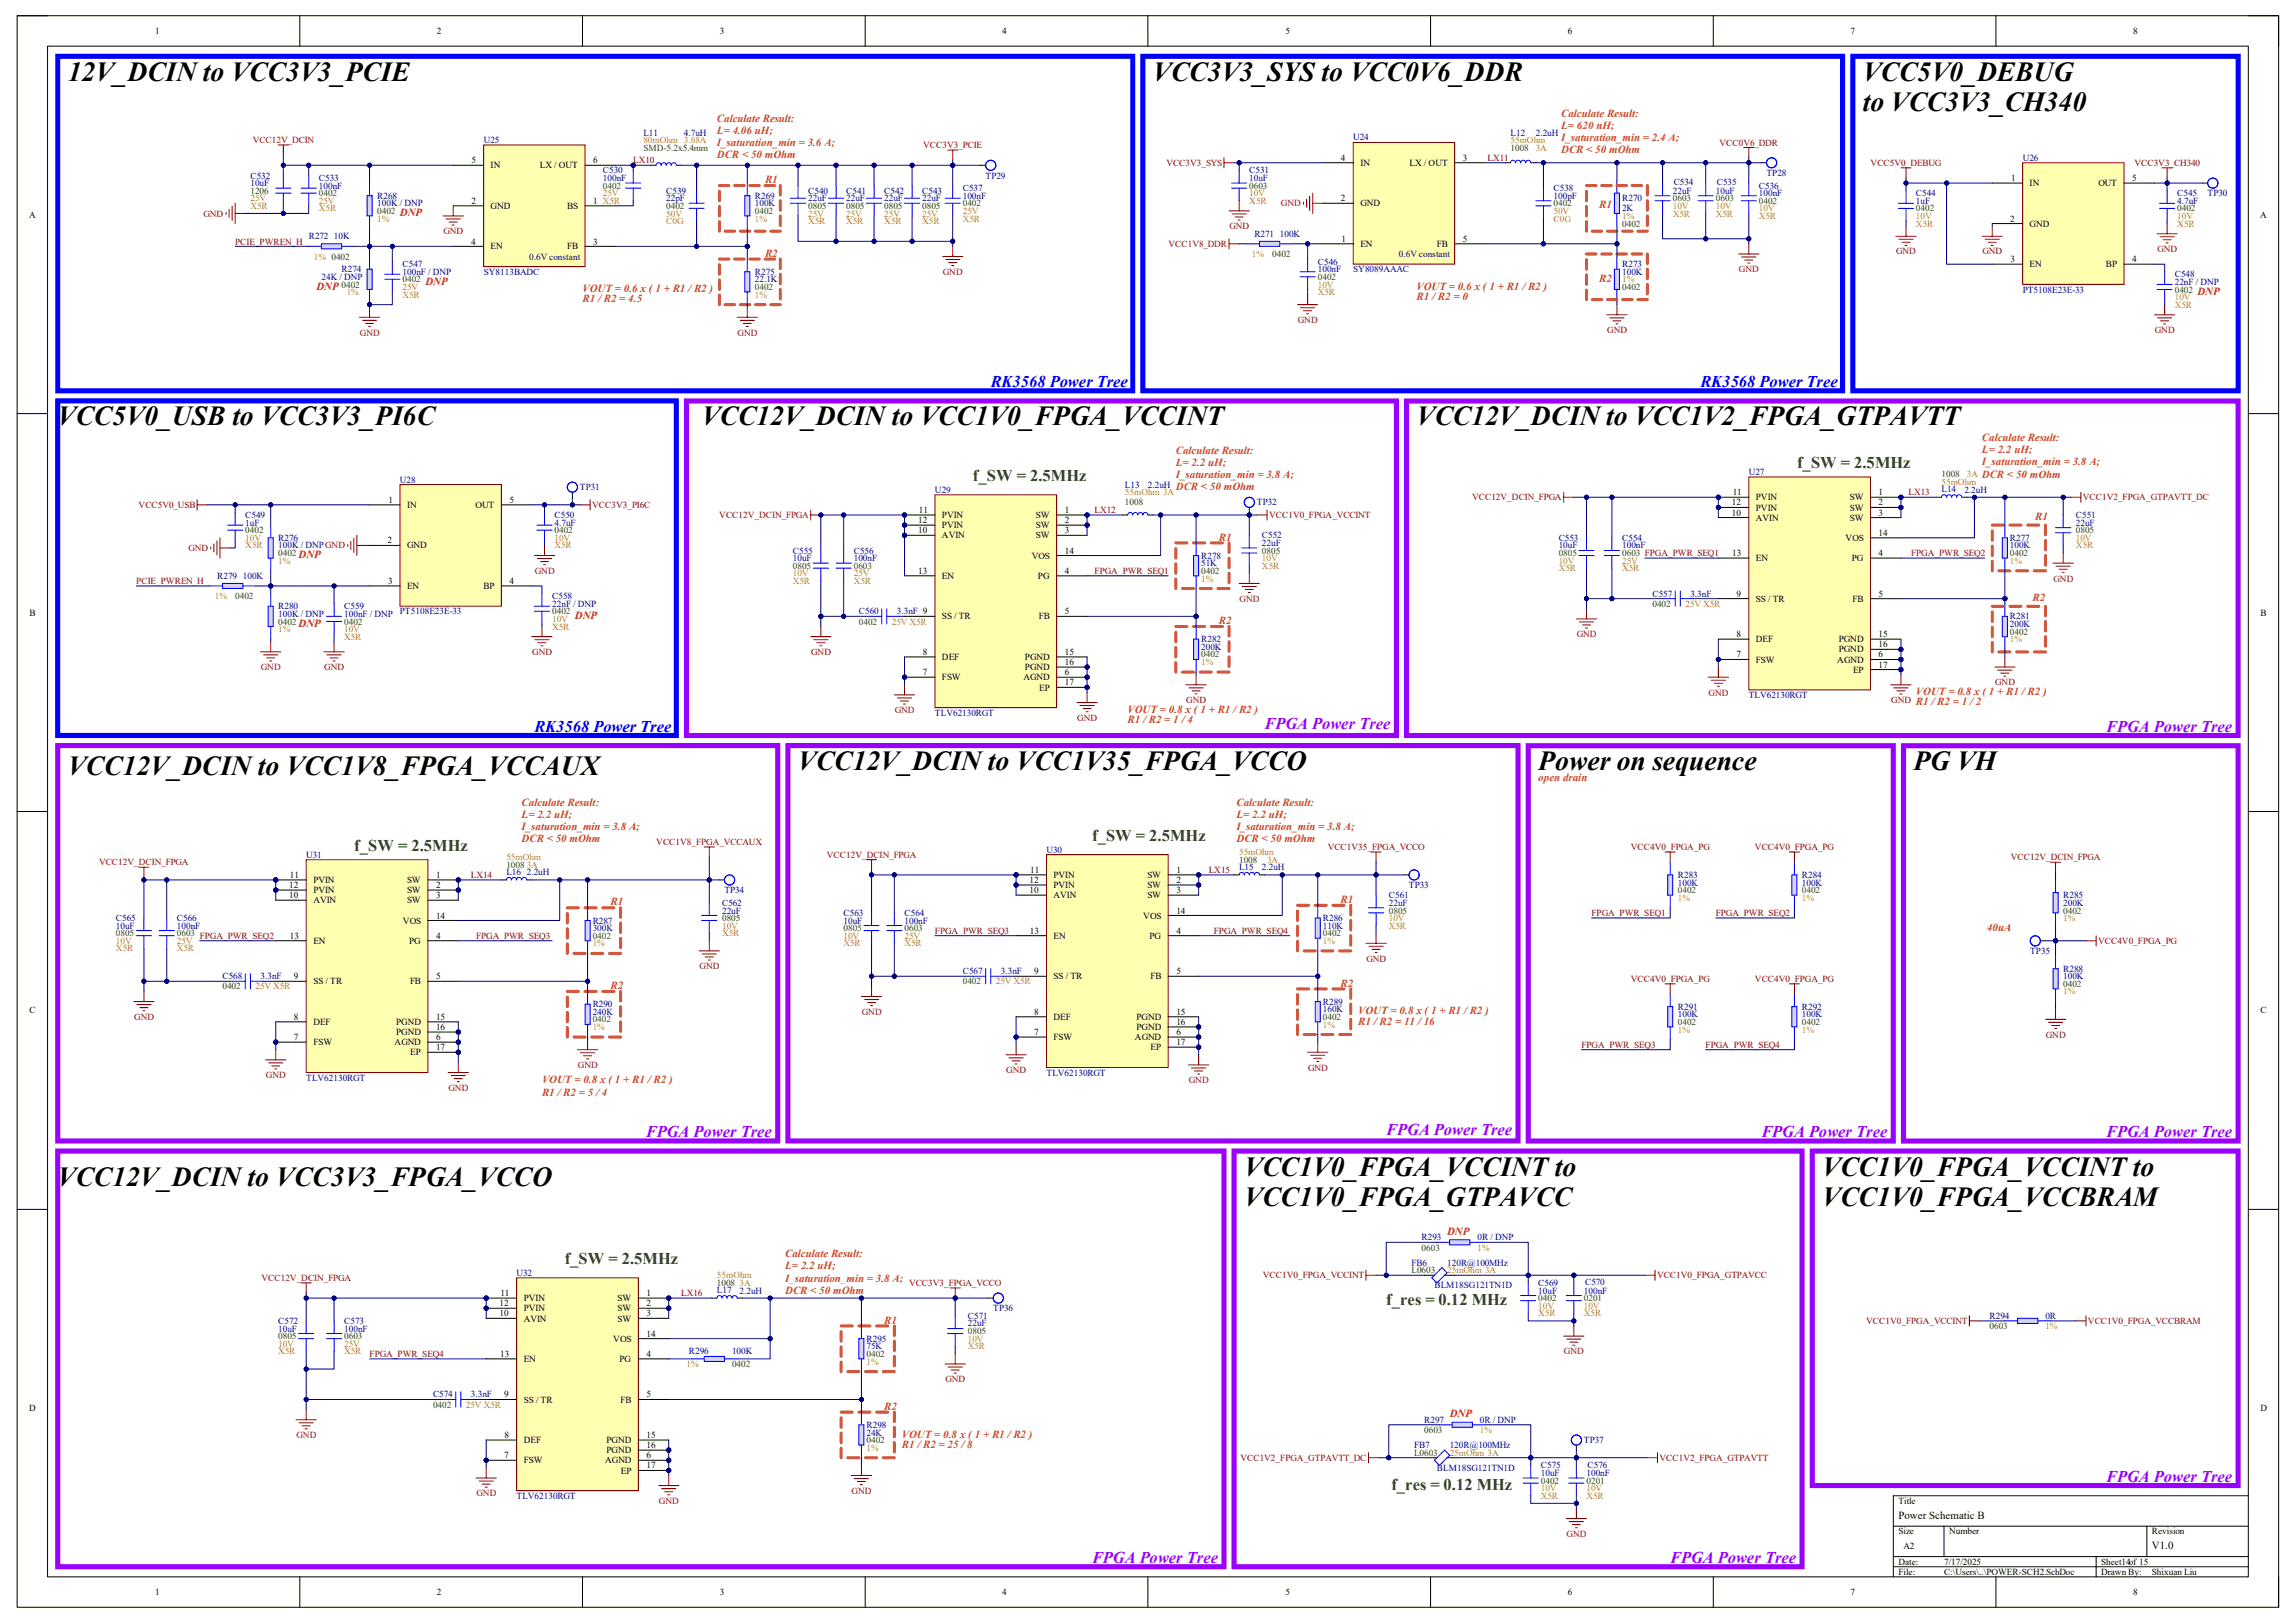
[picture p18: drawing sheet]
<svg xmlns="http://www.w3.org/2000/svg" width="420mm" height="297mm" viewBox="0 0 420 297" stroke-linecap="round" stroke-linejoin="round" font-family="sans-serif">
<defs><g id="words">
<g font-size="5">
<text x="12.4" y="14.8">12V_DCIN to VCC3V3_PCIE</text>
<text x="210.9" y="14.8">VCC3V3_SYS to VCC0V6_DDR</text>
<text x="340.7" y="14.8">VCC5V0_DEBUG</text>
<text x="340.7" y="20.4">to VCC3V3_CH340</text>
<text x="10.5" y="77.9">VCC5V0_USB to VCC3V3_PI6C</text>
<text x="128.4" y="77.9">VCC12V_DCIN to VCC1V0_FPGA_VCCINT</text>
<text x="259.1" y="77.9">VCC12V_DCIN to VCC1V2_FPGA_GTPAVTT</text>
<text x="12.4" y="141.9">VCC12V_DCIN to VCC1V8_FPGA_VCCAUX</text>
<text x="146" y="140.9">VCC12V_DCIN to VCC1V35_FPGA_VCCO</text>
<text x="281.4" y="140.9">Power on sequence</text>
<text x="350" y="140.9">PG VH</text>
<text x="227.6" y="215.1">VCC1V0_FPGA_VCCINT to</text>
<text x="333.3" y="215.1">VCC1V0_FPGA_VCCINT to</text>
<text x="10.5" y="217">VCC12V_DCIN to VCC3V3_FPGA_VCCO</text>
<text x="227.6" y="220.7">VCC1V0_FPGA_GTPAVCC</text>
<text x="333.3" y="220.7">VCC1V0_FPGA_VCCBRAM</text>
</g>
<g font-size="3" fill="#00f">
<text x="181.2" y="70.9">RK3568 Power Tree</text>
<text x="311.1" y="70.9">RK3568 Power Tree</text>
<text x="97.7" y="133.9">RK3568 Power Tree</text>
</g>
<g font-size="3" fill="#274e13">
<text x="178" y="88.1">f_SW = 2.5MHz</text>
<text x="328.7" y="85.7">f_SW = 2.5MHz</text>
<text x="64.8" y="155.7">f_SW = 2.5MHz</text>
<text x="199.8" y="153.9">f_SW = 2.5MHz</text>
<text x="103.3" y="231.4">f_SW = 2.5MHz</text>
<text x="253.6" y="238.8">f_res = 0.12 MHz</text>
<text x="254.5" y="272.6">f_res = 0.12 MHz</text>
</g>
<g font-size="3" fill="#90f">
<text x="231.3" y="133.5">FPGA Power Tree</text>
<text x="385.3" y="133.9">FPGA Power Tree</text>
<text x="118.2" y="208.2">FPGA Power Tree</text>
<text x="253.6" y="207.7">FPGA Power Tree</text>
<text x="322.2" y="208.2">FPGA Power Tree</text>
<text x="385.3" y="208.2">FPGA Power Tree</text>
<text x="385.3" y="271.2">FPGA Power Tree</text>
<text x="199.8" y="286">FPGA Power Tree</text>
<text x="305.5" y="286">FPGA Power Tree</text>
</g>
<g font-size="2" fill="#cc4125">
<text x="131.1" y="22.3">Calculate Result:</text>
<text x="285.6" y="21.4">Calculate Result:</text>
<text x="285.6" y="23.6">L= 620 nH;</text>
<text x="131.1" y="24.5">L= 4.06 uH;</text>
<text x="131.1" y="26.8">I_saturation_min = 3.6 A;</text>
<text x="131.1" y="29">DCR &lt; 50 mOhm</text>
<text x="285.6" y="25.8">I_saturation_min = 2.4 A;</text>
<text x="285.6" y="28.1">DCR &lt; 50 mOhm</text>
<text x="140" y="33.5">R1</text>
<text x="292.5" y="38.1">R1</text>
<text x="140" y="47">R2</text>
<text x="106.6" y="53.5">VOUT = 0.6 x ( 1 + R1 / R2 )</text>
<text x="259.1" y="53">VOUT = 0.6 x ( 1 + R1 / R2 )</text>
<text x="292.5" y="51.6">R2</text>
<text x="106.6" y="55.3">R1 / R2 = 4.5</text>
<text x="259.1" y="54.9">R1 / R2 = 0</text>
<text x="215.1" y="83.1">Calculate Result:</text>
<text x="362.5" y="80.7">Calculate Result:</text>
<text x="362.5" y="83">L= 2.2 uH;</text>
<text x="215.1" y="85.3">L= 2.2 uH;</text>
<text x="215.1" y="87.5">I_saturation_min = 3.8 A;</text>
<text x="215.1" y="89.7">DCR &lt; 50 mOhm</text>
<text x="362.5" y="85.2">I_saturation_min = 3.8 A;</text>
<text x="362.5" y="87.4">DCR &lt; 50 mOhm</text>
<text x="372.3" y="95.2">R1</text>
<text x="223" y="98.9">R1</text>
<text x="371.8" y="110.1">R2</text>
<text x="223" y="114.2">R2</text>
<text x="206.2" y="130.5">VOUT = 0.8 x ( 1 + R1 / R2 )</text>
<text x="350.5" y="127.2">VOUT = 0.8 x ( 1 + R1 / R2 )</text>
<text x="350.5" y="129.1">R1 / R2 = 1 / 2</text>
<text x="206.2" y="132.3">R1 / R2 = 1 / 4</text>
<text x="281.4" y="143">open drain</text>
<text x="95.4" y="147.5">Calculate Result:</text>
<text x="95.4" y="149.7">L= 2.2 uH;</text>
<text x="226.2" y="147.5">Calculate Result:</text>
<text x="226.2" y="149.7">L= 2.2 uH;</text>
<text x="95.4" y="152">I_saturation_min = 3.8 A;</text>
<text x="95.4" y="154.2">DCR &lt; 50 mOhm</text>
<text x="226.2" y="152">I_saturation_min = 3.8 A;</text>
<text x="226.2" y="154.2">DCR &lt; 50 mOhm</text>
<text x="111.7" y="165.7">R1</text>
<text x="245.2" y="165.2">R1</text>
<text x="363.5" y="170.3">40uA</text>
<text x="111.7" y="181">R2</text>
<text x="245.2" y="180.6">R2</text>
<text x="248.5" y="185.6">VOUT = 0.8 x ( 1 + R1 / R2 )</text>
<text x="248.5" y="187.5">R1 / R2 = 11 / 16</text>
<text x="99.1" y="198.2">VOUT = 0.8 x ( 1 + R1 / R2 )</text>
<text x="99.1" y="200.5">R1 / R2 = 5 / 4</text>
<text x="143.6" y="230.1">Calculate Result:</text>
<text x="143.6" y="232.3">L= 2.2 uH;</text>
<text x="143.6" y="234.5">I_saturation_min = 3.8 A;</text>
<text x="143.6" y="236.8">DCR &lt; 50 mOhm</text>
<text x="161.8" y="242.2">R1</text>
<text x="161.8" y="258">R2</text>
<text x="165" y="263.1">VOUT = 0.8 x ( 1 + R1 / R2 )</text>
<text x="165" y="265">R1 / R2 = 25 / 8</text>
</g>
<g font-size="2" fill="#f00">
<text x="73.2" y="39.5">DNP</text>
<text x="57.9" y="53">DNP</text>
<text x="77.8" y="52.1">DNP</text>
<text x="402" y="53.9">DNP</text>
<text x="54.6" y="102.2">DNP</text>
<text x="105.2" y="113.3">DNP</text>
<text x="54.6" y="114.7">DNP</text>
<text x="264.7" y="226">DNP</text>
<text x="265.2" y="259.4">DNP</text>
</g>
<g font-size="2">
<text x="347.3" y="277.9">Power Schematic B</text>
<text x="393.6" y="283.5">V1.0</text>
</g>
<g font-size="1.7">
<text x="28.4" y="6.2">1</text>
<text x="79.9" y="6.2">2</text>
<text x="131.7" y="6.2">3</text>
<text x="183.3" y="6.2">4</text>
<text x="235.1" y="6.2">5</text>
<text x="286.8" y="6.2">6</text>
<text x="338.5" y="6.2">7</text>
<text x="390.2" y="6.2">8</text>
<text x="86.3" y="29.9">5</text>
<text x="108.5" y="29.9">6</text>
<text x="245.3" y="29.4">4</text>
<text x="267.6" y="29.4">3</text>
<text x="89.7" y="30.8">IN</text>
<text x="98.8" y="30.8">LX / OUT</text>
<text x="248.8" y="30.4">IN</text>
<text x="257.9" y="30.4">LX / OUT</text>
<text x="367.9" y="33.1">1</text>
<text x="371.3" y="34.1">IN</text>
<text x="383.8" y="34.1">OUT</text>
<text x="390" y="33.1">5</text>
<text x="5.3" y="39.9">A</text>
<text x="86.2" y="37.3">2</text>
<text x="89.7" y="38.2">GND</text>
<text x="103.8" y="38.2">BS</text>
<text x="108.5" y="37.3">1 X5R</text>
<text x="245.3" y="36.8">2</text>
<text x="248.8" y="37.8">GND</text>
<text x="367.7" y="40.6">2</text>
<text x="371.3" y="41.5">GND</text>
<text x="413.4" y="39.9">A</text>
<text x="86.2" y="44.7">4</text>
<text x="89.7" y="45.6">EN</text>
<text x="103.8" y="45.6">FB</text>
<text x="108.5" y="44.7">3</text>
<text x="245.4" y="44.3">1</text>
<text x="248.8" y="45.2">EN</text>
<text x="262.8" y="45.2">FB</text>
<text x="267.6" y="44.3">5</text>
<text x="367.8" y="48">3</text>
<text x="390" y="48">4</text>
<text x="371.3" y="48.9">EN</text>
<text x="385.2" y="48.9">BP</text>
<text x="71" y="92">1</text>
<text x="74.5" y="93">IN</text>
<text x="87" y="93">OUT</text>
<text x="93.2" y="92">5</text>
<text x="167.9" y="95.8">12</text>
<text x="168.1" y="93.9">11</text>
<text x="172.3" y="94.8">PVIN</text>
<text x="189.5" y="94.8">SW</text>
<text x="194.8" y="93.9">1</text>
<text x="194.8" y="95.8">2</text>
<text x="316.8" y="94.4">10</text>
<text x="316.8" y="92.5">12</text>
<text x="316.9" y="90.6">11</text>
<text x="321.2" y="95.3">AVIN</text>
<text x="321.2" y="91.6">PVIN</text>
<text x="321.2" y="93.4">PVIN</text>
<text x="338.4" y="91.6">SW</text>
<text x="338.4" y="93.4">SW</text>
<text x="338.4" y="95.3">SW</text>
<text x="343.6" y="90.6">1</text>
<text x="343.6" y="92.5">2</text>
<text x="343.6" y="94.4">3</text>
<text x="70.9" y="99.4">2</text>
<text x="74.5" y="100.4">GND</text>
<text x="167.9" y="97.6">10</text>
<text x="172.3" y="98.5">AVIN</text>
<text x="172.3" y="96.7">PVIN</text>
<text x="189.5" y="96.7">SW</text>
<text x="189.5" y="98.5">SW</text>
<text x="194.8" y="97.6">3</text>
<text x="194.8" y="101.3">14</text>
<text x="316.9" y="101.8">13</text>
<text x="337.6" y="99">VOS</text>
<text x="343.6" y="101.8">4</text>
<text x="343.6" y="98">14</text>
<text x="71" y="106.9">3</text>
<text x="74.5" y="107.8">EN</text>
<text x="88.4" y="107.8">BP</text>
<text x="93.2" y="106.9">4</text>
<text x="168" y="105">13</text>
<text x="172.3" y="106">EN</text>
<text x="188.7" y="102.2">VOS</text>
<text x="189.9" y="106">PG</text>
<text x="194.8" y="105">4</text>
<text x="321.2" y="102.7">EN</text>
<text x="338.8" y="102.7">PG</text>
<text x="5.4" y="112.7">B</text>
<text x="172.3" y="113.4">SS / TR</text>
<text x="190" y="113.4">FB</text>
<text x="194.8" y="112.4">5</text>
<text x="317.6" y="109.2">9</text>
<text x="321.2" y="110.1">SS / TR</text>
<text x="338.9" y="110.1">FB</text>
<text x="343.6" y="109.2">5</text>
<text x="413.5" y="112.7">B</text>
<text x="168.8" y="119.8">8</text>
<text x="194.8" y="119.8">15</text>
<text x="317.7" y="116.6">8</text>
<text x="321.2" y="117.6">DEF</text>
<text x="336.3" y="117.6">PGND</text>
<text x="336.3" y="119.4">PGND</text>
<text x="343.6" y="116.6">15</text>
<text x="343.6" y="118.4">16</text>
<text x="168.8" y="123.6">7</text>
<text x="172.3" y="124.5">FSW</text>
<text x="172.3" y="120.8">DEF</text>
<text x="187.2" y="124.5">AGND</text>
<text x="187.5" y="120.8">PGND</text>
<text x="187.5" y="122.6">PGND</text>
<text x="194.8" y="123.6">6</text>
<text x="194.8" y="121.7">16</text>
<text x="194.8" y="125.4">17</text>
<text x="317.6" y="120.3">7</text>
<text x="321.2" y="121.2">FSW</text>
<text x="336.1" y="121.2">AGND</text>
<text x="339" y="123.1">EP</text>
<text x="343.6" y="120.3">6</text>
<text x="343.6" y="122.2">17</text>
<text x="190.1" y="126.4">EP</text>
<text x="53" y="160.7">11</text>
<text x="57.3" y="161.6">PVIN</text>
<text x="74.5" y="161.6">SW</text>
<text x="79.8" y="160.7">1</text>
<text x="188.3" y="161.6">12</text>
<text x="188.5" y="159.7">11</text>
<text x="192.7" y="160.7">PVIN</text>
<text x="209.9" y="160.7">SW</text>
<text x="215.2" y="159.7">1</text>
<text x="215.2" y="161.6">2</text>
<text x="52.9" y="164.4">10</text>
<text x="52.9" y="162.5">12</text>
<text x="57.3" y="165.3">AVIN</text>
<text x="57.3" y="163.4">PVIN</text>
<text x="74.5" y="163.4">SW</text>
<text x="74.5" y="165.3">SW</text>
<text x="79.8" y="162.5">2</text>
<text x="79.8" y="164.4">3</text>
<text x="188.3" y="163.4">10</text>
<text x="192.7" y="164.4">AVIN</text>
<text x="192.7" y="162.5">PVIN</text>
<text x="209.9" y="162.5">SW</text>
<text x="209.9" y="164.4">SW</text>
<text x="215.2" y="163.4">3</text>
<text x="215.2" y="167.2">14</text>
<text x="53" y="171.8">13</text>
<text x="57.3" y="172.7">EN</text>
<text x="73.7" y="169">VOS</text>
<text x="74.8" y="172.7">PG</text>
<text x="79.8" y="171.8">4</text>
<text x="79.8" y="168.1">14</text>
<text x="188.4" y="170.9">13</text>
<text x="192.7" y="171.8">EN</text>
<text x="209.1" y="168.1">VOS</text>
<text x="210.3" y="171.8">PG</text>
<text x="215.2" y="170.9">4</text>
<text x="53.8" y="179.2">9</text>
<text x="79.8" y="179.2">5</text>
<text x="189.2" y="178.3">9</text>
<text x="192.7" y="179.2">SS / TR</text>
<text x="210.4" y="179.2">FB</text>
<text x="215.2" y="178.3">5</text>
<text x="5.4" y="185.5">C</text>
<text x="57.3" y="180.1">SS / TR</text>
<text x="75" y="180.1">FB</text>
<text x="189.2" y="185.7">8</text>
<text x="215.2" y="185.7">15</text>
<text x="413.5" y="185.5">C</text>
<text x="53.8" y="190.4">7</text>
<text x="53.8" y="186.6">8</text>
<text x="57.3" y="191.3">FSW</text>
<text x="57.3" y="187.6">DEF</text>
<text x="72.2" y="191.3">AGND</text>
<text x="72.5" y="187.6">PGND</text>
<text x="72.5" y="189.4">PGND</text>
<text x="79.8" y="190.4">6</text>
<text x="79.8" y="186.6">15</text>
<text x="79.8" y="188.5">16</text>
<text x="189.2" y="189.4">7</text>
<text x="192.7" y="190.4">FSW</text>
<text x="192.7" y="186.6">DEF</text>
<text x="207.6" y="190.4">AGND</text>
<text x="207.9" y="186.6">PGND</text>
<text x="207.9" y="188.5">PGND</text>
<text x="215.2" y="189.4">6</text>
<text x="215.2" y="187.6">16</text>
<text x="215.2" y="191.3">17</text>
<text x="75.1" y="193.1">EP</text>
<text x="79.8" y="192.2">17</text>
<text x="210.5" y="192.2">EP</text>
<text x="91.4" y="239.1">12</text>
<text x="91.5" y="237.2">11</text>
<text x="95.8" y="238.1">PVIN</text>
<text x="95.8" y="240">PVIN</text>
<text x="112.9" y="238.1">SW</text>
<text x="112.9" y="240">SW</text>
<text x="118.2" y="237.2">1</text>
<text x="118.2" y="239.1">2</text>
<text x="91.4" y="240.9">10</text>
<text x="95.8" y="241.9">AVIN</text>
<text x="112.2" y="245.5">VOS</text>
<text x="112.9" y="241.9">SW</text>
<text x="118.2" y="240.9">3</text>
<text x="118.2" y="244.6">14</text>
<text x="91.5" y="248.3">13</text>
<text x="95.8" y="249.3">EN</text>
<text x="113.3" y="249.3">PG</text>
<text x="118.2" y="248.3">4</text>
<text x="92.2" y="255.7">9</text>
<text x="95.8" y="256.7">SS / TR</text>
<text x="113.5" y="256.7">FB</text>
<text x="118.2" y="255.7">5</text>
<text x="5.3" y="258.3">D</text>
<text x="92.3" y="263.1">8</text>
<text x="118.2" y="263.1">15</text>
<text x="413.5" y="258.3">D</text>
<text x="92.2" y="266.9">7</text>
<text x="95.8" y="267.8">FSW</text>
<text x="95.8" y="264.1">DEF</text>
<text x="110.7" y="267.8">AGND</text>
<text x="111" y="264.1">PGND</text>
<text x="111" y="265.9">PGND</text>
<text x="113.6" y="269.7">EP</text>
<text x="118.2" y="266.9">6</text>
<text x="118.2" y="265">16</text>
<text x="118.2" y="268.7">17</text>
<text x="347.3" y="275.2">Title</text>
<text x="347.3" y="280.8">Size</text>
<text x="356.5" y="280.8">Number</text>
<text x="393.6" y="280.8">Revision</text>
<text x="347.3" y="286.3">Date:</text>
<text x="348.2" y="283.5">A2</text>
<text x="355.6" y="286.3">7/17/2025</text>
<text x="384.3" y="286.3">Sheet14of 15</text>
<text x="28.4" y="291.9">1</text>
<text x="79.9" y="291.9">2</text>
<text x="131.7" y="291.9">3</text>
<text x="183.3" y="291.9">4</text>
<text x="235.1" y="291.9">5</text>
<text x="286.8" y="291.9">6</text>
<text x="338.5" y="291.9">7</text>
<text x="347.3" y="288.2">File:</text>
<text x="355.6" y="288.2">C:\Users\..\POWER-SCH2.SchDoc</text>
<text x="384.4" y="288.2">Drawn By:</text>
<text x="390.2" y="291.9">8</text>
<text x="393.6" y="288.2">Shixuan Liu</text>
</g>
<g font-size="1.7" fill="#800000">
<text x="46.2" y="26.2">VCC12V_DCIN</text>
<text x="115.8" y="29.9">LX10</text>
<text x="168.9" y="27.1">VCC3V3_PCIE</text>
<text x="272.1" y="29.4">LX11</text>
<text x="314.5" y="26.6">VCC0V6_DDR</text>
<text x="213.4" y="30.4">VCC3V3_SYS</text>
<text x="342.2" y="30.4">VCC5V0_DEBUG</text>
<text x="390.4" y="30.4">VCC3V3_CH340</text>
<text x="37.2" y="39.6">GND</text>
<text x="224.9" y="42">GND</text>
<text x="234.3" y="37.8">GND</text>
<text x="43" y="44.7">PCIE_PWREN_H</text>
<text x="81.1" y="42.9">GND</text>
<text x="213.7" y="45.2">VCC1V8_DDR</text>
<text x="346.8" y="46.6">GND</text>
<text x="362.6" y="46.6">GND</text>
<text x="394.6" y="46.1">GND</text>
<text x="172.5" y="50.3">GND</text>
<text x="318.1" y="49.8">GND</text>
<text x="237.4" y="59.1">GND</text>
<text x="65.8" y="61.4">GND</text>
<text x="134.9" y="61.4">GND</text>
<text x="294" y="61">GND</text>
<text x="394.2" y="61">GND</text>
<text x="25.4" y="93">VCC5V0_USB</text>
<text x="108.3" y="93">VCC3V3_PI6C</text>
<text x="131.6" y="94.8">VCC12V_DCIN_FPGA</text>
<text x="200.2" y="93.9">LX12</text>
<text x="232.2" y="94.8">VCC1V0_FPGA_VCCINT</text>
<text x="269.3" y="91.6">VCC12V_DCIN_FPGA</text>
<text x="349.1" y="90.6">LX13</text>
<text x="381" y="91.6">VCC1V2_FPGA_GTPAVTT_DC</text>
<text x="34.5" y="100.8">GND</text>
<text x="349.6" y="101.8">FPGA_PWR_SEQ2</text>
<text x="24.9" y="106.9">PCIE_PWREN_H</text>
<text x="97.8" y="105">GND</text>
<text x="200.2" y="105">FPGA_PWR_SEQ1</text>
<text x="375.6" y="106.4">GND</text>
<text x="226.7" y="110.1">GND</text>
<text x="97.4" y="119.8">GND</text>
<text x="148.4" y="119.8">GND</text>
<text x="288.4" y="116.6">GND</text>
<text x="47.7" y="122.6">GND</text>
<text x="59.3" y="122.6">GND</text>
<text x="365" y="125.4">GND</text>
<text x="163.7" y="130.5">GND</text>
<text x="197.1" y="131.9">GND</text>
<text x="217" y="128.7">GND</text>
<text x="312.5" y="127.3">GND</text>
<text x="345.9" y="128.7">GND</text>
<text x="120.1" y="154.6">VCC1V8_FPGA_VCCAUX</text>
<text x="242.9" y="155.6">VCC1V35_FPGA_VCCO</text>
<text x="298.3" y="155.6">VCC4V0_FPGA_PG</text>
<text x="321" y="155.6">VCC4V0_FPGA_PG</text>
<text x="18.1" y="158.4">VCC12V_DCIN_FPGA</text>
<text x="86.1" y="160.7">LX14</text>
<text x="151.3" y="157">VCC12V_DCIN_FPGA</text>
<text x="221.1" y="159.7">LX15</text>
<text x="367.8" y="157.4">VCC12V_DCIN_FPGA</text>
<text x="291.1" y="167.6">FPGA_PWR_SEQ1</text>
<text x="313.9" y="167.6">FPGA_PWR_SEQ2</text>
<text x="36.5" y="171.8">FPGA_PWR_SEQ2</text>
<text x="87.1" y="171.8">FPGA_PWR_SEQ3</text>
<text x="171" y="170.9">FPGA_PWR_SEQ3</text>
<text x="222" y="170.9">FPGA_PWR_SEQ4</text>
<text x="383.8" y="172.7">VCC4V0_FPGA_PG</text>
<text x="128" y="177.4">GND</text>
<text x="249.9" y="176">GND</text>
<text x="298.3" y="179.7">VCC4V0_FPGA_PG</text>
<text x="321" y="179.7">VCC4V0_FPGA_PG</text>
<text x="157.6" y="185.7">GND</text>
<text x="24.6" y="186.6">GND</text>
<text x="289.3" y="191.7">FPGA_PWR_SEQ3</text>
<text x="312" y="191.7">FPGA_PWR_SEQ4</text>
<text x="374.2" y="189.9">GND</text>
<text x="48.6" y="197.3">GND</text>
<text x="105.7" y="195.5">GND</text>
<text x="184.1" y="196.4">GND</text>
<text x="239.3" y="195.9">GND</text>
<text x="82" y="199.6">GND</text>
<text x="217.5" y="198.2">GND</text>
<text x="231" y="233.9">VCC1V0_FPGA_VCCINT</text>
<text x="303.1" y="233.9">VCC1V0_FPGA_GTPAVCC</text>
<text x="47.8" y="234.4">VCC12V_DCIN_FPGA</text>
<text x="124.6" y="237.2">LX16</text>
<text x="166.3" y="235.3">VCC3V3_FPGA_VCCO</text>
<text x="341.4" y="242.3">VCC1V0_FPGA_VCCINT</text>
<text x="381.9" y="242.3">VCC1V0_FPGA_VCCBRAM</text>
<text x="67.6" y="248.3">FPGA_PWR_SEQ4</text>
<text x="286.1" y="247.9">GND</text>
<text x="172.9" y="252.9">GND</text>
<text x="54.2" y="263.1">GND</text>
<text x="226.9" y="267.3">VCC1V2_FPGA_GTPAVTT_DC</text>
<text x="303.6" y="267.3">VCC1V2_FPGA_GTPAVTT</text>
<text x="87.2" y="273.8">GND</text>
<text x="120.5" y="275.2">GND</text>
<text x="155.8" y="273.3">GND</text>
<text x="286.6" y="281.3">GND</text>
</g>
<g font-size="1.7" fill="#000080">
<text x="88.5" y="26.2">U25</text>
<text x="117.7" y="24.8">L11</text>
<text x="125.1" y="24.8">4.7uH</text>
<text x="247.5" y="25.7">U24</text>
<text x="276.3" y="24.8">L12</text>
<text x="280.9" y="24.8">2.2uH</text>
<text x="370" y="29.4">U26</text>
<text x="45.8" y="34.1">10uF</text>
<text x="45.8" y="32.7">C532</text>
<text x="58.3" y="34.5">100nF</text>
<text x="58.3" y="33.1">C533</text>
<text x="110.3" y="33.1">100nF</text>
<text x="110.3" y="31.8">C530</text>
<text x="121.9" y="35.4">C539</text>
<text x="147.8" y="35.4">C540</text>
<text x="154.8" y="35.4">C541</text>
<text x="161.8" y="35.4">C542</text>
<text x="168.7" y="35.4">C543</text>
<text x="176.1" y="35">C537</text>
<text x="180.3" y="32.7">TP29</text>
<text x="228.5" y="33.1">10uF</text>
<text x="228.5" y="31.8">C531</text>
<text x="284.2" y="35">C538</text>
<text x="306" y="35.4">22uF</text>
<text x="306.2" y="33.9">C534</text>
<text x="313.9" y="35.4">10uF</text>
<text x="314" y="33.9">C535</text>
<text x="321.7" y="35.9">100nF</text>
<text x="321.7" y="34.5">C536</text>
<text x="323.1" y="32.2">TP28</text>
<text x="350.5" y="35.9">C544</text>
<text x="398.3" y="35.9">C545</text>
<text x="403.8" y="35.9">TP30</text>
<text x="69" y="37.8">100K / DNP</text>
<text x="69" y="36.4">R268</text>
<text x="121.9" y="36.8">22pF</text>
<text x="138.1" y="37.8">100K</text>
<text x="138.1" y="36.4">R269</text>
<text x="147.8" y="36.8">22uF</text>
<text x="154.8" y="36.8">22uF</text>
<text x="161.8" y="36.8">22uF</text>
<text x="168.7" y="36.8">22uF</text>
<text x="176.1" y="36.4">100nF</text>
<text x="284.2" y="36.4">100pF</text>
<text x="296.7" y="38.7">2K</text>
<text x="296.7" y="36.8">R270</text>
<text x="350.5" y="37.3">1uF</text>
<text x="398.3" y="37.3">4.7uF</text>
<text x="56.5" y="43.8">R272</text>
<text x="61.1" y="43.8">10K</text>
<text x="96.8" y="47.5">0.6V constant</text>
<text x="229.4" y="43.3">R271</text>
<text x="234.1" y="43.3">100K</text>
<text x="255.9" y="47">0.6V constant</text>
<text x="58.8" y="51.2">24K / DNP</text>
<text x="62.5" y="49.8">R274</text>
<text x="73.6" y="50.3">100nF / DNP</text>
<text x="73.6" y="48.9">C547</text>
<text x="88.5" y="50.3">SY8113BADC</text>
<text x="138.1" y="51.7">22.1K</text>
<text x="138.1" y="50.3">R275</text>
<text x="241" y="49.8">100nF</text>
<text x="241" y="48.4">C546</text>
<text x="247.5" y="49.8">SY8089AAAC</text>
<text x="296.7" y="50.3">100K</text>
<text x="296.7" y="48.9">R273</text>
<text x="370" y="53.6">PT5108E23E-33</text>
<text x="397.8" y="52.2">22nF / DNP</text>
<text x="397.8" y="50.8">C548</text>
<text x="73.2" y="88.3">U28</text>
<text x="106.1" y="89.7">TP31</text>
<text x="205.8" y="89.2">L13</text>
<text x="210" y="89.2">2.2uH</text>
<text x="319.9" y="87">U27</text>
<text x="44.9" y="94.8">C549</text>
<text x="101.4" y="94.8">C550</text>
<text x="171" y="90.2">U29</text>
<text x="229.9" y="92.5">TP32</text>
<text x="355.1" y="90.1">L14</text>
<text x="359.3" y="90.2">2.2uH</text>
<text x="379.7" y="94.8">C551</text>
<text x="44.9" y="96.2">1uF</text>
<text x="50.9" y="100.4">100K / DNPGND</text>
<text x="50.9" y="99">R276</text>
<text x="101.4" y="96.2">4.7uF</text>
<text x="145" y="101.3">C555</text>
<text x="156.2" y="101.3">C556</text>
<text x="230.8" y="99.9">22uF</text>
<text x="230.8" y="98.5">C552</text>
<text x="285.1" y="100.4">10uF</text>
<text x="285.1" y="99">C553</text>
<text x="296.7" y="100.4">100nF</text>
<text x="296.7" y="99">C554</text>
<text x="367.7" y="100.4">100K</text>
<text x="367.7" y="99">R277</text>
<text x="379.7" y="96.2">22uF</text>
<text x="39.8" y="106">R279</text>
<text x="44.4" y="106">100K</text>
<text x="145" y="102.7">10uF</text>
<text x="156.2" y="102.7">100nF</text>
<text x="219.7" y="103.6">51K</text>
<text x="219.7" y="102.2">R278</text>
<text x="50.9" y="112.9">100K / DNP</text>
<text x="50.9" y="111.5">R280</text>
<text x="62.9" y="112.9">100nF / DNP</text>
<text x="62.9" y="111.5">C559</text>
<text x="73.2" y="112.4">PT5108E23E-33</text>
<text x="101" y="111">22nF / DNP</text>
<text x="101" y="109.6">C558</text>
<text x="157.1" y="112.4">C560</text>
<text x="164" y="112.4">3.3nF 9</text>
<text x="302.3" y="109.2">C557</text>
<text x="309.2" y="109.2">3.3nF</text>
<text x="367.7" y="113.4">R281</text>
<text x="219.7" y="118.9">200K</text>
<text x="219.7" y="117.6">R282</text>
<text x="367.7" y="114.8">200K</text>
<text x="171" y="131">TLV62130RGT</text>
<text x="319.9" y="127.8">TLV62130RGT</text>
<text x="56" y="157">U31</text>
<text x="92.6" y="160.1">L16</text>
<text x="96.4" y="160.2">2.2uH</text>
<text x="191.4" y="156">U30</text>
<text x="226.7" y="159.2">L15</text>
<text x="230.8" y="159.3">2.2uH</text>
<text x="306.9" y="160.7">R283</text>
<text x="329.6" y="160.7">R284</text>
<text x="132.1" y="167.2">22uF</text>
<text x="132.1" y="165.8">C562</text>
<text x="132.5" y="163.4">TP34</text>
<text x="154.3" y="167.6">C563</text>
<text x="165.4" y="167.6">C564</text>
<text x="254" y="165.8">22uF</text>
<text x="254" y="164.4">C561</text>
<text x="257.7" y="162.5">TP33</text>
<text x="306.9" y="162.1">100K</text>
<text x="329.6" y="162.1">100K</text>
<text x="377.4" y="165.8">200K</text>
<text x="377.4" y="164.4">R285</text>
<text x="21.2" y="169.9">10uF</text>
<text x="21.2" y="168.6">C565</text>
<text x="32.3" y="169.9">100nF</text>
<text x="32.3" y="168.6">C566</text>
<text x="108.4" y="170.4">300K</text>
<text x="108.4" y="169">R287</text>
<text x="154.3" y="169">10uF</text>
<text x="165.4" y="169">100nF</text>
<text x="242" y="169.9">110K</text>
<text x="242" y="168.6">R286</text>
<text x="40.7" y="179.2">C568</text>
<text x="47.7" y="179.2">3.3nF</text>
<text x="176.1" y="178.3">C567</text>
<text x="183.1" y="178.3">3.3nF</text>
<text x="371.3" y="174.6">TP35</text>
<text x="377.4" y="179.2">100K</text>
<text x="377.4" y="177.8">R288</text>
<text x="108.4" y="185.7">240K</text>
<text x="108.4" y="184.3">R290</text>
<text x="242" y="185.3">160K</text>
<text x="242" y="183.9">R289</text>
<text x="306.9" y="184.8">R291</text>
<text x="329.6" y="184.8">R292</text>
<text x="306.9" y="186.2">100K</text>
<text x="329.6" y="186.2">100K</text>
<text x="56" y="197.8">TLV62130RGT</text>
<text x="191.4" y="196.9">TLV62130RGT</text>
<text x="260.1" y="227">R293</text>
<text x="270.3" y="227">0R / DNP</text>
<text x="94.5" y="233.5">U32</text>
<text x="258.2" y="231.6">FB6</text>
<text x="264.7" y="231.6">120R@100MHz</text>
<text x="131.1" y="236.6">L17</text>
<text x="135.3" y="236.7">2.2uH</text>
<text x="181.7" y="240">TP36</text>
<text x="262.4" y="235.8">BLM18SG121TN1D</text>
<text x="281.4" y="236.7">10uF</text>
<text x="281.4" y="235.3">C569</text>
<text x="289.7" y="236.7">100nF</text>
<text x="289.9" y="235.2">C570</text>
<text x="50.9" y="243.7">10uF</text>
<text x="50.9" y="242.3">C572</text>
<text x="62.9" y="243.7">100nF</text>
<text x="62.9" y="242.3">C573</text>
<text x="158.5" y="245.5">R295</text>
<text x="177" y="242.7">22uF</text>
<text x="177" y="241.4">C571</text>
<text x="363.9" y="241.4">R294</text>
<text x="374.1" y="241.4">0R</text>
<text x="126" y="247.9">R296</text>
<text x="133.9" y="247.9">100K</text>
<text x="158.5" y="246.9">75K</text>
<text x="79.2" y="255.7">C574</text>
<text x="86.1" y="255.7">3.3nF</text>
<text x="158.5" y="262.7">24K</text>
<text x="158.5" y="261.3">R298</text>
<text x="260.5" y="260.4">R297</text>
<text x="270.7" y="260.4">0R / DNP</text>
<text x="258.7" y="265">FB7</text>
<text x="262.8" y="269.2">BLM18SG121TN1D</text>
<text x="265.2" y="265">120R@100MHz</text>
<text x="281.9" y="268.7">C575</text>
<text x="289.7" y="264.1">TP37</text>
<text x="290.4" y="268.6">C576</text>
<text x="94.5" y="274.3">TLV62130RGT</text>
<text x="281.9" y="270.1">10uF</text>
<text x="290.2" y="270.1">100nF</text>
</g>
<g font-size="1.7" fill="#bf9000">
<text x="117.7" y="26.2">80mOhm 3.68A</text>
<text x="276.3" y="26.2">55mOhm</text>
<text x="280.9" y="27.6">3A</text>
<text x="110.3" y="35.9">25V</text>
<text x="228.5" y="35.9">10V</text>
<text x="45.8" y="36.8">25V</text>
<text x="45.8" y="38.2">X5R</text>
<text x="58.3" y="37.3">25V</text>
<text x="58.3" y="38.7">X5R</text>
<text x="69" y="40.6">1%</text>
<text x="121.9" y="39.6">50V</text>
<text x="121.9" y="41">C0G</text>
<text x="138.1" y="40.6">1%</text>
<text x="147.8" y="39.6">25V</text>
<text x="147.8" y="41">X5R</text>
<text x="154.8" y="39.6">25V</text>
<text x="154.8" y="41">X5R</text>
<text x="161.8" y="39.6">25V</text>
<text x="161.8" y="41">X5R</text>
<text x="168.7" y="39.6">25V</text>
<text x="168.7" y="41">X5R</text>
<text x="176.1" y="39.2">25V</text>
<text x="176.1" y="40.6">X5R</text>
<text x="228.5" y="37.3">X5R</text>
<text x="284.2" y="39.2">50V</text>
<text x="284.2" y="40.6">C0G</text>
<text x="296.7" y="40.1">1%</text>
<text x="306" y="38.2">10V</text>
<text x="306" y="39.6">X5R</text>
<text x="313.9" y="38.2">10V</text>
<text x="313.9" y="39.6">X5R</text>
<text x="321.7" y="38.7">10V</text>
<text x="321.7" y="40.1">X5R</text>
<text x="350.5" y="40.1">10V</text>
<text x="350.5" y="41.5">X5R</text>
<text x="398.3" y="40.1">10V</text>
<text x="398.3" y="41.5">X5R</text>
<text x="57.4" y="47.5">1% 0402</text>
<text x="229" y="47">1%</text>
<text x="73.6" y="53.1">25V</text>
<text x="241" y="52.6">10V</text>
<text x="296.7" y="51.7">1%</text>
<text x="63.4" y="54">1%</text>
<text x="73.6" y="54.5">X5R</text>
<text x="138.1" y="54.5">1%</text>
<text x="241" y="54">X5R</text>
<text x="397.8" y="54.9">10V</text>
<text x="397.8" y="56.3">X5R</text>
<text x="355.1" y="88.8">55mOhm</text>
<text x="359.8" y="87.4">3A</text>
<text x="205.8" y="90.6">55mOhm 3A</text>
<text x="44.9" y="99">10V</text>
<text x="44.9" y="100.4">X5R</text>
<text x="101.4" y="99">10V</text>
<text x="101.4" y="100.4">X5R</text>
<text x="379.7" y="99">10V</text>
<text x="379.7" y="100.4">X5R</text>
<text x="50.9" y="103.2">1%</text>
<text x="145" y="105.5">10V</text>
<text x="145" y="106.9">X5R</text>
<text x="156.2" y="105.5">25V</text>
<text x="156.2" y="106.9">X5R</text>
<text x="219.7" y="106.4">1%</text>
<text x="230.8" y="102.7">10V</text>
<text x="230.8" y="104.1">X5R</text>
<text x="285.1" y="103.2">10V</text>
<text x="285.1" y="104.6">X5R</text>
<text x="296.7" y="103.2">25V</text>
<text x="296.7" y="104.6">X5R</text>
<text x="367.7" y="103.2">1%</text>
<text x="39.3" y="109.6">1%</text>
<text x="101" y="113.8">10V</text>
<text x="308.3" y="111">25V X5R</text>
<text x="50.9" y="115.7">1%</text>
<text x="62.9" y="115.7">10V</text>
<text x="62.9" y="117.1">X5R</text>
<text x="101" y="115.2">X5R</text>
<text x="163.2" y="114.3">25V X5R</text>
<text x="367.7" y="117.6">1%</text>
<text x="219.7" y="121.7">1%</text>
<text x="92.6" y="157.4">55mOhm</text>
<text x="96.4" y="158.8">3A</text>
<text x="226.7" y="156.5">55mOhm</text>
<text x="231.8" y="157.9">3A</text>
<text x="306.9" y="164.8">1%</text>
<text x="329.6" y="164.8">1%</text>
<text x="21.2" y="172.7">10V</text>
<text x="32.3" y="172.7">25V</text>
<text x="108.4" y="173.2">1%</text>
<text x="132.1" y="169.9">10V</text>
<text x="132.1" y="171.3">X5R</text>
<text x="154.3" y="171.8">10V</text>
<text x="154.3" y="173.2">X5R</text>
<text x="165.4" y="171.8">25V</text>
<text x="165.4" y="173.2">X5R</text>
<text x="242" y="172.7">1%</text>
<text x="254" y="168.6">10V</text>
<text x="254" y="169.9">X5R</text>
<text x="377.4" y="168.6">1%</text>
<text x="21.2" y="174.1">X5R</text>
<text x="32.3" y="174.1">X5R</text>
<text x="46.7" y="181.1">25V X5R</text>
<text x="182.2" y="180.1">25V X5R</text>
<text x="377.4" y="182">1%</text>
<text x="108.4" y="188.5">1%</text>
<text x="242" y="188">1%</text>
<text x="306.9" y="189">1%</text>
<text x="329.6" y="189">1%</text>
<text x="131.1" y="233.9">55mOhm</text>
<text x="264.7" y="233">25mOhm 3A</text>
<text x="270.3" y="228.9">1%</text>
<text x="135.3" y="235.3">3A</text>
<text x="281.4" y="239.5">10V</text>
<text x="289.7" y="239.5">10V</text>
<text x="177" y="245.5">10V</text>
<text x="281.4" y="240.9">X5R</text>
<text x="289.7" y="240.9">X5R</text>
<text x="374.1" y="243.2">1%</text>
<text x="50.9" y="246.5">10V</text>
<text x="50.9" y="247.9">X5R</text>
<text x="62.9" y="246.5">25V</text>
<text x="62.9" y="247.9">X5R</text>
<text x="125.6" y="250.2">1%</text>
<text x="158.5" y="249.7">1%</text>
<text x="177" y="246.9">X5R</text>
<text x="85.2" y="257.6">25V X5R</text>
<text x="270.7" y="262.3">1%</text>
<text x="158.5" y="265.5">1%</text>
<text x="265.2" y="266.4">25mOhm 3A</text>
<text x="281.9" y="272.9">10V</text>
<text x="281.9" y="274.3">X5R</text>
<text x="290.2" y="272.9">10V</text>
<text x="290.2" y="274.3">X5R</text>
</g>
<g font-size="1.7" fill="#274e13">
<text x="117.7" y="27.6">SMD-5.2x5.4mm</text>
<text x="276.3" y="27.6">1008</text>
<text x="45.8" y="35.4">1206</text>
<text x="58.3" y="35.9">0402</text>
<text x="110.3" y="34.5">0402</text>
<text x="228.5" y="34.5">0603</text>
<text x="69" y="39.2">0402</text>
<text x="121.9" y="38.2">0402</text>
<text x="138.1" y="39.2">0402</text>
<text x="147.8" y="38.2">0805</text>
<text x="154.8" y="38.2">0805</text>
<text x="161.8" y="38.2">0805</text>
<text x="168.7" y="38.2">0805</text>
<text x="176.1" y="37.8">0402</text>
<text x="284.2" y="37.8">0402</text>
<text x="296.7" y="41.5">0402</text>
<text x="306" y="36.8">0603</text>
<text x="313.9" y="36.8">0603</text>
<text x="321.7" y="37.3">0402</text>
<text x="350.5" y="38.7">0402</text>
<text x="398.3" y="38.7">0402</text>
<text x="232.7" y="47">0402</text>
<text x="62.5" y="52.6">0402</text>
<text x="73.6" y="51.7">0402</text>
<text x="138.1" y="53.1">0402</text>
<text x="241" y="51.2">0402</text>
<text x="296.7" y="53.1">0402</text>
<text x="397.8" y="53.6">0402</text>
<text x="355.1" y="87.4">1008</text>
<text x="205.8" y="92.5">1008</text>
<text x="44.9" y="97.6">0402</text>
<text x="50.9" y="101.8">0402</text>
<text x="101.4" y="97.6">0402</text>
<text x="230.8" y="101.3">0805</text>
<text x="285.1" y="101.8">0805</text>
<text x="296.7" y="101.8">0603 FPGA_PWR_SEQ1</text>
<text x="367.7" y="101.8">0402</text>
<text x="379.7" y="97.6">0805</text>
<text x="145" y="104.1">0805</text>
<text x="156.2" y="104.1">0603</text>
<text x="219.7" y="105">0402</text>
<text x="43" y="109.6">0402</text>
<text x="101" y="112.4">0402</text>
<text x="302.3" y="111">0402</text>
<text x="50.9" y="114.3">0402</text>
<text x="62.9" y="114.3">0402</text>
<text x="157.1" y="114.3">0402</text>
<text x="367.7" y="116.2">0402</text>
<text x="219.7" y="120.3">0402</text>
<text x="92.6" y="158.8">1008</text>
<text x="226.7" y="157.9">1008</text>
<text x="254" y="167.2">0805</text>
<text x="306.9" y="163.4">0402</text>
<text x="329.6" y="163.4">0402</text>
<text x="377.4" y="167.2">0402</text>
<text x="21.2" y="171.3">0805</text>
<text x="32.3" y="171.3">0603</text>
<text x="108.4" y="171.8">0402</text>
<text x="132.1" y="168.6">0805</text>
<text x="154.3" y="170.4">0805</text>
<text x="165.4" y="170.4">0603</text>
<text x="242" y="171.3">0402</text>
<text x="40.7" y="181.1">0402</text>
<text x="176.1" y="180.1">0402</text>
<text x="377.4" y="180.6">0402</text>
<text x="108.4" y="187.1">0402</text>
<text x="242" y="186.6">0402</text>
<text x="306.9" y="187.6">0402</text>
<text x="329.6" y="187.6">0402</text>
<text x="258.2" y="233">L0603</text>
<text x="260.1" y="228.9">0603</text>
<text x="131.1" y="235.3">1008</text>
<text x="281.4" y="238.1">0402</text>
<text x="289.7" y="238.1">0201</text>
<text x="50.9" y="245.1">0805</text>
<text x="62.9" y="245.1">0603</text>
<text x="177" y="244.1">0805</text>
<text x="363.9" y="243.2">0603</text>
<text x="133.9" y="250.2">0402</text>
<text x="158.5" y="248.3">0402</text>
<text x="79.2" y="257.6">0402</text>
<text x="260.5" y="262.3">0603</text>
<text x="158.5" y="264.1">0402</text>
<text x="258.7" y="266.4">L0603</text>
<text x="281.9" y="271.5">0402</text>
<text x="290.2" y="271.5">0201</text>
</g>
</g></defs>
<g fill="none" stroke="#000" stroke-width=".18">
<path d="M3.1 2.9h413.7v291.2h-413.7zM3.1 2.9h5.6M8.7 8.4h402.6v280.2h-402.6zM54.8 2.9v5.5M106.6 2.9v5.5M158.3 2.9v5.5M210 2.9v5.5M261.7 2.9v5.5M313.4 2.9v5.5M365.1 2.9v5.5M411.3 2.9h5.5v5.5M3.1 75.7h5.6"/>
<path d="M411.3 75.7h5.5M3.1 148.5h5.6M411.3 148.5h5.5M3.1 221.3h5.6M411.3 221.3h5.5M346.3 279.3h65M355.6 279.3v5.6M392.7 279.3v5.6M411.3 273.7h-65v14.9M54.8 288.6v5.5M106.6 288.6v5.5M158.3 288.6v5.5"/>
<path d="M210 288.6v5.5M261.7 288.6v5.5M313.4 288.6v5.5M346.3 284.9h65M346.3 286.7h65M365.1 288.6v5.5M383.4 284.9v3.7M416.8 288.6v5.5"/>
</g>
<g fill="none" stroke="#800000" stroke-width=".18">
<path d="M223.9 28.9v1.8M223.9 29.8h1.8M224.8 38.6h3.7M225.4 39.1h2.6M225.9 39.7h1.5M226.7 36.7v1.9M238.5 37v.4M239 36.5v1.4M239.6 35.9v2.6M240.1 35.3v3.8M240.1 37.2h1.9M226.5 40.3h.4"/>
<path d="M237.3 55.8h3.7M237.9 56.3h2.6M238.5 56.9h1.4M239 57.4h.4M239.2 53.9v1.9"/>
</g>
<path d="M295.8 33v2.3M295.8 39.1v2.3" fill="none" stroke="#00f" stroke-width=".18"/>
<path d="M295.3 35.3h.9v3.8h-.9z" fill-rule="evenodd" fill="#c9daf8"/>
<path d="M295.3 35.3h.9v3.8h-.9zM295.8 46.9v2.4M295.8 53v2.3" fill="none" stroke="#00f" stroke-width=".18"/>
<path d="M295.3 49.3h.9v3.7h-.9z" fill-rule="evenodd" fill="#c9daf8"/>
<path d="M228.1 44.6h2.3M234.1 44.6h2.3M295.3 49.3h.9v3.7h-.9z" fill="none" stroke="#00f" stroke-width=".18"/>
<path d="M319 27h1.8M319.9 27v1.9M293.9 57.6h3.7M294.5 58.2h2.6M295 58.7h1.5M295.6 59.3h.4M295.8 55.8v1.8M318 46.5h3.7M318.6 47h2.6M319.2 47.6h1.4M319.7 48.1h.4M319.9 44.6v1.9" fill="none" stroke="#800000" stroke-width=".18"/>
<g fill="none" stroke="#cc4125" stroke-width=".55">
<path d="M290.2 34h1.8M290.2 35v1.7M290.2 37.8v1.7M293 34h1.7M295.8 34h1.7M298.6 34h1.7M301.3 34v1.7M301.3 36.7v1.8M301.3 39.5v1.8M290.2 40.6v1.7M290.2 47.5v1.8M290.2 50.3v1.7"/>
<path d="M290.2 53.1v1.7M290.2 46.5h1.8M291.3 42.3h1.7M291.3 54.8h1.7M293 46.5h1.7M294 42.3h1.8M294 54.8h1.8M295.8 46.5h1.7M296.8 42.3h1.8M296.8 54.8h1.8M298.6 46.5h1.7M299.6 42.3h1.7"/>
<path d="M299.6 54.8h1.7M301.3 46.5v1.7M301.3 49.3v1.7M301.3 52v1.8"/>
</g>
<path d="M230.4 44.2h3.7v.9h-3.7z" fill-rule="evenodd" fill="#c9daf8"/>
<path d="M225.3 34.4h2.8M225.3 33.5h2.8M226.7 31.2v2.3M226.7 34.4v2.3M230.4 44.2h3.7v.9h-3.7z" fill="none" stroke="#00f" stroke-width=".18"/>
<path d="M224.8 43.7v1.9M224.8 44.6h1.9" fill="none" stroke="#800000" stroke-width=".18"/>
<path d="M73.2 88.7h18.5v22.2h-18.5z" fill-rule="evenodd" fill="#ffffb0"/>
<g fill="none" stroke="#800000" stroke-width=".18">
<path d="M36.1 91.5v1.8M36.1 92.4h1.8M39.1 99.5v1.5M39.7 99v2.6M40.2 98.4v3.7M63.6 99.6v.4M64.2 99.1v1.5M64.7 98.5v2.6M65.3 98v3.7M65.3 99.8h1.8M73.2 88.7h18.5v22.2h-18.5zM38.6 100.1v.4"/>
<path d="M40.2 100.3h1.9M59.3 119.3h3.7M59.8 119.8h2.6M61.1 117.4v1.9M60.4 120.4h1.4M60.9 121h.4"/>
</g>
<path d="M67.6 92.4h5.6M67.6 99.8h5.6M91.7 92.4h5.6M67.6 107.2h5.6M91.7 107.2h5.6" fill="none" stroke="#000" stroke-width=".18"/>
<path d="M38.4 107.2h2.3M44.4 107.2h2.3" fill="none" stroke="#00f" stroke-width=".18"/>
<path d="M40.7 106.8h3.7v.9h-3.7z" fill-rule="evenodd" fill="#c9daf8"/>
<path d="M40.7 106.8h3.7v.9h-3.7z" fill="none" stroke="#00f" stroke-width=".18"/>
<path d="M99.6 99.8v1.9M106.1 92.4h1.8M107.9 91.5v1.8M97.3 116.5h3.7M97.7 101.7h3.8M97.8 117.1h2.6M98.3 102.2h2.6M98.4 117.6h1.5M98.9 102.8h1.4M98.9 118.2h.4M99.1 114.6v1.9M99.4 103.3h.4" fill="none" stroke="#800000" stroke-width=".18"/>
<circle cx="198.9" cy="94.2" r=".37" fill="#000080"/>
<circle cx="198.9" cy="94.2" r=".37" fill="none" stroke="#000080" stroke-width=".18"/>
<circle cx="198.9" cy="96.1" r=".37" fill="#000080"/>
<circle cx="198.9" cy="96.1" r=".37" fill="none" stroke="#000080" stroke-width=".18"/>
<circle cx="198.9" cy="123.9" r=".37" fill="#000080"/>
<circle cx="198.9" cy="123.9" r=".37" fill="none" stroke="#000080" stroke-width=".18"/>
<circle cx="165.5" cy="123.9" r=".37" fill="#000080"/>
<circle cx="165.5" cy="123.9" r=".37" fill="none" stroke="#000080" stroke-width=".18"/>
<circle cx="165.5" cy="98" r=".37" fill="#000080"/>
<circle cx="165.5" cy="98" r=".37" fill="none" stroke="#000080" stroke-width=".18"/>
<circle cx="165.5" cy="94.2" r=".37" fill="#000080"/>
<circle cx="165.5" cy="94.2" r=".37" fill="none" stroke="#000080" stroke-width=".18"/>
<circle cx="165.5" cy="96.1" r=".37" fill="#000080"/>
<circle cx="165.5" cy="96.1" r=".37" fill="none" stroke="#000080" stroke-width=".18"/>
<circle cx="198.9" cy="122.1" r=".37" fill="#000080"/>
<circle cx="198.9" cy="122.1" r=".37" fill="none" stroke="#000080" stroke-width=".18"/>
<circle cx="198.9" cy="125.8" r=".37" fill="#000080"/>
<circle cx="198.9" cy="125.8" r=".37" fill="none" stroke="#000080" stroke-width=".18"/>
<path d="M171 90.5h22.3v39h-22.3z" fill-rule="evenodd" fill="#ffffb0"/>
<path d="M171 90.5h22.3v39h-22.3z" fill="none" stroke="#800000" stroke-width=".18"/>
<path d="M193.3 94.2h5.6" fill="none" stroke="#000" stroke-width=".18"/>
<circle cx="198.9" cy="94.2" r=".37" fill="#000080"/>
<circle cx="198.9" cy="94.2" r=".37" fill="none" stroke="#000080" stroke-width=".18"/>
<path d="M193.3 96.1h5.6" fill="none" stroke="#000" stroke-width=".18"/>
<circle cx="198.9" cy="96.1" r=".37" fill="#000080"/>
<circle cx="198.9" cy="96.1" r=".37" fill="none" stroke="#000080" stroke-width=".18"/>
<path d="M193.3 98h5.6M193.3 105.4h5.6M193.3 112.8h5.6M193.3 123.9h5.6" fill="none" stroke="#000" stroke-width=".18"/>
<circle cx="198.9" cy="123.9" r=".37" fill="#000080"/>
<circle cx="198.9" cy="123.9" r=".37" fill="none" stroke="#000080" stroke-width=".18"/>
<path d="M165.5 123.9h5.5" fill="none" stroke="#000" stroke-width=".18"/>
<circle cx="165.5" cy="123.9" r=".37" fill="#000080"/>
<circle cx="165.5" cy="123.9" r=".37" fill="none" stroke="#000080" stroke-width=".18"/>
<path d="M165.5 98h5.5M165.5 112.8h5.5M165.5 120.2h5.5" fill="none" stroke="#000" stroke-width=".18"/>
<circle cx="165.5" cy="98" r=".37" fill="#000080"/>
<circle cx="165.5" cy="98" r=".37" fill="none" stroke="#000080" stroke-width=".18"/>
<path d="M165.5 94.2h5.5" fill="none" stroke="#000" stroke-width=".18"/>
<circle cx="165.5" cy="94.2" r=".37" fill="#000080"/>
<circle cx="165.5" cy="94.2" r=".37" fill="none" stroke="#000080" stroke-width=".18"/>
<path d="M165.5 96.1h5.5" fill="none" stroke="#000" stroke-width=".18"/>
<circle cx="165.5" cy="96.1" r=".37" fill="#000080"/>
<circle cx="165.5" cy="96.1" r=".37" fill="none" stroke="#000080" stroke-width=".18"/>
<path d="M165.5 105.4h5.5M193.3 101.7h5.6M193.3 120.2h5.6M193.3 122.1h5.6" fill="none" stroke="#000" stroke-width=".18"/>
<circle cx="198.9" cy="122.1" r=".37" fill="#000080"/>
<circle cx="198.9" cy="122.1" r=".37" fill="none" stroke="#000080" stroke-width=".18"/>
<path d="M193.3 125.8h5.6" fill="none" stroke="#000" stroke-width=".18"/>
<circle cx="198.9" cy="125.8" r=".37" fill="#000080"/>
<circle cx="198.9" cy="125.8" r=".37" fill="none" stroke="#000080" stroke-width=".18"/>
<path d="M152.9 104h2.8M152.9 103.1h2.8M154.3 100.7v2.4M154.3 104v2.3" fill="none" stroke="#00f" stroke-width=".18"/>
<path d="M148.3 93.3v1.9M148.3 94.2h1.9M148.3 116.5h3.7M148.8 117.1h2.6M149.4 117.6h1.5M150 118.2h.3M150.2 114.6v1.9M163.6 127.2h3.7M164.2 127.7h2.6M164.7 128.3h1.5M165.3 128.8h.3M165.5 125.3v1.9" fill="none" stroke="#800000" stroke-width=".18"/>
<circle cx="150.2" cy="94.2" r=".37" fill="#000080"/>
<circle cx="150.2" cy="94.2" r=".37" fill="none" stroke="#000080" stroke-width=".18"/>
<path d="M228.5 98v2.3M227.1 101.2h2.8M227.1 100.3h2.8M228.5 101.2v2.3" fill="none" stroke="#00f" stroke-width=".18"/>
<g fill="none" stroke="#800000" stroke-width=".18">
<path d="M173.3 27.5h1.9M174.3 27.5v1.8M229.9 94.2h1.9M231.8 93.3v1.9M226.7 106.8h3.7M227.2 107.3h2.6M227.8 107.9h1.5M228.3 108.4h.4M228.5 104.9v1.9M197 128.6h3.7M197.5 129.1h2.6M198.1 129.7h1.5"/>
<path d="M198.7 130.2h.3M198.9 126.7v1.9M216.9 125.3h3.7M217.5 125.9h2.6M218 126.4h1.5M218.6 127h.4M218.8 123.5v1.8M250.8 155.9h1.8M251.7 155.9v1.9M249.9 232.5v1.8M249.9 233.4h1.8M300.9 233.4h1.8"/>
<path d="M302.7 232.5v1.8M286 244.5h3.8M286.6 245.1h2.6M287.1 245.6h1.5M287.7 246.2h.4M287.9 242.7v1.8M360.2 241.7h1.9M360.2 240.8v1.9M379.7 241.7h1.9M381.6 240.8v1.9"/>
</g>
<path d="M88.5 26.5h18.5v22.3h-18.5z" fill-rule="evenodd" fill="#ffffb0"/>
<g fill="none" stroke="#800000" stroke-width=".18">
<path d="M41.3 38.9v.3M41.9 38.3v1.5M42.5 37.8v2.6M43 37.2v3.7M43 39.1h1.9M50.9 26.5h1.9M51.8 26.5v1.9M81 39.5h3.8M82.9 37.7v1.8M88.5 26.5h18.5v22.3h-18.5zM81.6 40.1h2.6M82.2 40.6h1.4"/>
<path d="M82.7 41.2h.4M134.8 58.1h3.8M135.4 58.6h2.6M136 59.2h1.4M136.5 59.7h.4M136.7 56.2v1.9M172.4 46.9h3.7M173 47.5h2.6M173.5 48.1h1.5M174.1 48.6h.4M174.3 45.1v1.8"/>
</g>
<path d="M82.9 30.2h5.6M82.9 37.7h5.6M107 30.2h5.6M107 37.7h5.6M82.9 45.1h5.6M107 45.1h5.6" fill="none" stroke="#000" stroke-width=".18"/>
<g fill="none" stroke="#00f" stroke-width=".18">
<path d="M50.4 35.3h2.8M50.4 34.4h2.8M51.8 32.1v2.3M51.8 35.3v2.4M55.1 35.3h2.8M55.1 34.4h2.8M56.5 32.1v2.3M56.5 35.3v2.4M114.4 34.4h2.8M114.4 33.5h2.8M115.8 31.2v2.3M115.8 34.4v2.3"/>
<path d="M126 37.2h2.8M126 38.1h2.8M127.4 34.9v2.3M127.4 38.1v2.3M136.7 33.5v2.3M136.7 39.5v2.3M165.5 37.2h2.7M165.5 36.3h2.7M166.8 34v2.3M166.8 37.2v2.3"/>
</g>
<g fill="none" stroke="#cc4125" stroke-width=".55">
<path d="M131.6 34h1.7M131.6 35v1.7M131.6 37.8v1.7M134.4 34h1.7M137.2 34h1.7M139.9 34h1.8M142.7 34v1.7M142.7 36.7v1.8M142.7 39.5v1.8M131.6 40.6v1.7M131.6 48.4v1.8M131.6 51.2v1.8"/>
<path d="M131.6 54v1.8M131.6 47.4h1.7M132.6 42.3h1.8M132.6 55.8h1.8M134.4 47.4h1.7M135.4 42.3h1.8M135.4 55.8h1.8M137.2 47.4h1.7M138.2 42.3h1.7M138.2 55.8h1.7M139.9 47.4h1.8M141 42.3h1.7"/>
<path d="M141 55.8h1.7M142.7 47.4v1.7M142.7 50.2v1.7M142.7 53v1.7"/>
</g>
<path d="M136.2 35.8h1v3.7h-1z" fill-rule="evenodd" fill="#c9daf8"/>
<path d="M136.2 35.8h1v3.7h-1zM136.7 47.4v2.3M136.7 53.4v2.4" fill="none" stroke="#00f" stroke-width=".18"/>
<path d="M136.2 49.7h1v3.7h-1z" fill-rule="evenodd" fill="#c9daf8"/>
<path d="M172.9 37.2h2.8M172.9 36.3h2.8M174.3 34v2.3M174.3 37.2v2.3M56.5 45.1h2.3M62.5 45.1h2.3M136.2 49.7h1v3.7h-1z" fill="none" stroke="#00f" stroke-width=".18"/>
<path d="M65.7 58.1h3.8M66.3 58.6h2.6M66.9 59.2h1.4M67.4 59.7h.4M67.6 56.2v1.9" fill="none" stroke="#800000" stroke-width=".18"/>
<path d="M58.8 44.6h3.7v.9h-3.7z" fill-rule="evenodd" fill="#c9daf8"/>
<path d="M67.6 33.5v2.3M67.6 39.5v2.3M58.8 44.6h3.7v.9h-3.7z" fill="none" stroke="#00f" stroke-width=".18"/>
<path d="M67.1 35.8h1v3.7h-1z" fill-rule="evenodd" fill="#c9daf8"/>
<path d="M67.1 35.8h1v3.7h-1zM67.6 46.9v2.4M67.6 53v2.3" fill="none" stroke="#00f" stroke-width=".18"/>
<path d="M67.1 49.3h1v3.7h-1z" fill-rule="evenodd" fill="#c9daf8"/>
<g fill="none" stroke="#00f" stroke-width=".18">
<path d="M280.9 37.7h2.8M280.9 36.7h2.8M282.3 34.4v2.3M282.3 37.7v2.3M302.7 36.7h2.8M302.7 35.8h2.8M304.1 33.5v2.3M304.1 36.7v2.4M310.6 36.7h2.8M310.6 35.8h2.8M312 33.5v2.3M312 36.7v2.4"/>
<path d="M318.5 36.7h2.8M318.5 35.8h2.8M319.9 33.5v2.3M319.9 36.7v2.4M67.1 49.3h1v3.7h-1zM70.4 51.1h2.8M70.4 50.2h2.8M71.8 47.9v2.3M71.8 51.1v2.3M237.8 50.7h2.8M237.8 49.7h2.8M239.2 47.4v2.3"/>
<path d="M239.2 50.7v2.3M41.6 97h2.8M41.6 96.1h2.8M43 93.8v2.3M43 97v2.3M98.2 97h2.8M98.2 96.1h2.8M99.6 93.8v2.3M99.6 97v2.3M59.7 113.7h2.8M59.7 112.8h2.8M61.1 110.5v2.3"/>
<path d="M61.1 113.7v2.3M97.7 111.9h2.8M97.7 110.9h2.8M99.1 108.6v2.3M99.1 111.9v2.3"/>
</g>
<g fill="none" stroke="#cc4125" stroke-width=".55">
<path d="M215.1 99.3h2M218.3 99.3h2.1M221.6 99.3h2M224.8 99.3v1.8M215.1 100.4v1.7M215.1 103.2v1.7M215.1 106v1.7M215.1 115.7v1.7M215.1 118.5v1.7M215.1 114.6h2M216.3 107.7h2M218.3 114.6h2.1"/>
<path d="M219.5 107.7h2.1M221.6 114.6h2M222.8 107.7h2M224.8 102.1v1.8M224.8 104.9v1.7M224.8 114.6v1.8M224.8 117.4v1.8M215.1 121.3v1.7M216.3 123h2M219.5 123h2.1M222.8 123h2M224.8 120.2v1.8"/>
</g>
<circle cx="83.8" cy="161" r=".37" fill="#000080"/>
<circle cx="83.8" cy="161" r=".37" fill="none" stroke="#000080" stroke-width=".18"/>
<circle cx="83.8" cy="162.9" r=".37" fill="#000080"/>
<circle cx="83.8" cy="162.9" r=".37" fill="none" stroke="#000080" stroke-width=".18"/>
<circle cx="83.8" cy="190.7" r=".37" fill="#000080"/>
<circle cx="83.8" cy="190.7" r=".37" fill="none" stroke="#000080" stroke-width=".18"/>
<circle cx="50.4" cy="190.7" r=".37" fill="#000080"/>
<circle cx="50.4" cy="190.7" r=".37" fill="none" stroke="#000080" stroke-width=".18"/>
<circle cx="50.4" cy="161" r=".37" fill="#000080"/>
<circle cx="50.4" cy="161" r=".37" fill="none" stroke="#000080" stroke-width=".18"/>
<circle cx="50.4" cy="162.9" r=".37" fill="#000080"/>
<circle cx="50.4" cy="162.9" r=".37" fill="none" stroke="#000080" stroke-width=".18"/>
<circle cx="83.8" cy="188.9" r=".37" fill="#000080"/>
<circle cx="83.8" cy="188.9" r=".37" fill="none" stroke="#000080" stroke-width=".18"/>
<circle cx="83.8" cy="192.6" r=".37" fill="#000080"/>
<circle cx="83.8" cy="192.6" r=".37" fill="none" stroke="#000080" stroke-width=".18"/>
<path d="M56 157.3h22.3v39h-22.3z" fill-rule="evenodd" fill="#ffffb0"/>
<path d="M56 157.3h22.3v39h-22.3z" fill="none" stroke="#800000" stroke-width=".18"/>
<path d="M78.3 161h5.5" fill="none" stroke="#000" stroke-width=".18"/>
<circle cx="83.8" cy="161" r=".37" fill="#000080"/>
<circle cx="83.8" cy="161" r=".37" fill="none" stroke="#000080" stroke-width=".18"/>
<path d="M78.3 162.9h5.5" fill="none" stroke="#000" stroke-width=".18"/>
<circle cx="83.8" cy="162.9" r=".37" fill="#000080"/>
<circle cx="83.8" cy="162.9" r=".37" fill="none" stroke="#000080" stroke-width=".18"/>
<path d="M78.3 164.7h5.5M78.3 172.2h5.5M78.3 179.6h5.5M78.3 190.7h5.5" fill="none" stroke="#000" stroke-width=".18"/>
<circle cx="83.8" cy="190.7" r=".37" fill="#000080"/>
<circle cx="83.8" cy="190.7" r=".37" fill="none" stroke="#000080" stroke-width=".18"/>
<path d="M50.4 190.7h5.6" fill="none" stroke="#000" stroke-width=".18"/>
<circle cx="50.4" cy="190.7" r=".37" fill="#000080"/>
<circle cx="50.4" cy="190.7" r=".37" fill="none" stroke="#000080" stroke-width=".18"/>
<path d="M50.4 179.6h5.6M50.4 164.7h5.6M50.4 161h5.6M50.4 187h5.6" fill="none" stroke="#000" stroke-width=".18"/>
<circle cx="50.4" cy="161" r=".37" fill="#000080"/>
<circle cx="50.4" cy="161" r=".37" fill="none" stroke="#000080" stroke-width=".18"/>
<path d="M50.4 162.9h5.6" fill="none" stroke="#000" stroke-width=".18"/>
<circle cx="50.4" cy="162.9" r=".37" fill="#000080"/>
<circle cx="50.4" cy="162.9" r=".37" fill="none" stroke="#000080" stroke-width=".18"/>
<path d="M50.4 172.2h5.6M78.3 168.4h5.5M78.3 187h5.5M78.3 188.9h5.5" fill="none" stroke="#000" stroke-width=".18"/>
<circle cx="83.8" cy="188.9" r=".37" fill="#000080"/>
<circle cx="83.8" cy="188.9" r=".37" fill="none" stroke="#000080" stroke-width=".18"/>
<path d="M78.3 192.6h5.5" fill="none" stroke="#000" stroke-width=".18"/>
<circle cx="83.8" cy="192.6" r=".37" fill="#000080"/>
<circle cx="83.8" cy="192.6" r=".37" fill="none" stroke="#000080" stroke-width=".18"/>
<path d="M29.1 171.2h2.8M29.1 170.3h2.8M30.5 168v2.3M30.5 171.2v2.3M128.4 168.4h2.7M128.4 167.5h2.7M129.7 165.2v2.3M129.7 168.4v2.4" fill="none" stroke="#00f" stroke-width=".18"/>
<g fill="none" stroke="#800000" stroke-width=".18">
<path d="M128.8 155h1.9M129.7 155v1.9M127.9 174h3.7M128.4 174.6h2.6M129 175.1h1.5M129.6 175.7h.3M129.8 172.2v1.8M24.5 183.3h3.7M25 183.8h2.6M25.6 184.4h1.5M26.1 185h.4M26.3 181.4v1.9"/>
<path d="M48.6 194h3.7M49.1 194.5h2.6M49.7 195.1h1.5M50.3 195.6h.3M50.4 192.1v1.9M82 196.3h3.7M82.5 196.8h2.6M83.1 197.4h1.5M83.7 197.9h.3M83.8 194.4v1.9M105.6 192.1h3.7M106.2 192.7h2.6"/>
<path d="M106.7 193.2h1.5M107.3 193.8h.4M107.5 190.2v1.9"/>
</g>
<g fill="none" stroke="#cc4125" stroke-width=".55">
<path d="M103.8 166.1h2M103.8 167.2v1.7M103.8 170v1.7M103.8 172.7v1.8M105 174.5h2M107 166.1h2.1M108.2 174.5h2.1M110.3 166.1h2M111.5 174.5h2M113.5 166.1v1.8M113.5 168.9v1.8M113.5 171.7v1.7"/>
<path d="M103.8 182.5v1.7M103.8 185.3v1.7M103.8 188v1.8M103.8 181.4h2M105 189.8h2M107 181.4h2.1M108.2 189.8h2.1M110.3 181.4h2M111.5 189.8h2M113.5 181.4v1.8M113.5 184.2v1.8M113.5 187v1.7"/>
</g>
<circle cx="219.3" cy="160.1" r=".37" fill="#000080"/>
<circle cx="219.3" cy="160.1" r=".37" fill="none" stroke="#000080" stroke-width=".18"/>
<circle cx="219.3" cy="162" r=".37" fill="#000080"/>
<circle cx="219.3" cy="162" r=".37" fill="none" stroke="#000080" stroke-width=".18"/>
<circle cx="219.3" cy="189.8" r=".37" fill="#000080"/>
<circle cx="219.3" cy="189.8" r=".37" fill="none" stroke="#000080" stroke-width=".18"/>
<circle cx="185.9" cy="189.8" r=".37" fill="#000080"/>
<circle cx="185.9" cy="189.8" r=".37" fill="none" stroke="#000080" stroke-width=".18"/>
<circle cx="185.9" cy="160.1" r=".37" fill="#000080"/>
<circle cx="185.9" cy="160.1" r=".37" fill="none" stroke="#000080" stroke-width=".18"/>
<circle cx="185.9" cy="162" r=".37" fill="#000080"/>
<circle cx="185.9" cy="162" r=".37" fill="none" stroke="#000080" stroke-width=".18"/>
<circle cx="219.3" cy="187.9" r=".37" fill="#000080"/>
<circle cx="219.3" cy="187.9" r=".37" fill="none" stroke="#000080" stroke-width=".18"/>
<circle cx="219.3" cy="191.6" r=".37" fill="#000080"/>
<circle cx="219.3" cy="191.6" r=".37" fill="none" stroke="#000080" stroke-width=".18"/>
<path d="M191.4 156.4h22.3v38.9h-22.3z" fill-rule="evenodd" fill="#ffffb0"/>
<path d="M191.4 156.4h22.3v38.9h-22.3z" fill="none" stroke="#800000" stroke-width=".18"/>
<path d="M213.7 160.1h5.6" fill="none" stroke="#000" stroke-width=".18"/>
<circle cx="219.3" cy="160.1" r=".37" fill="#000080"/>
<circle cx="219.3" cy="160.1" r=".37" fill="none" stroke="#000080" stroke-width=".18"/>
<path d="M213.7 162h5.6" fill="none" stroke="#000" stroke-width=".18"/>
<circle cx="219.3" cy="162" r=".37" fill="#000080"/>
<circle cx="219.3" cy="162" r=".37" fill="none" stroke="#000080" stroke-width=".18"/>
<path d="M213.7 163.8h5.6M213.7 171.2h5.6M213.7 178.7h5.6M213.7 189.8h5.6" fill="none" stroke="#000" stroke-width=".18"/>
<circle cx="219.3" cy="189.8" r=".37" fill="#000080"/>
<circle cx="219.3" cy="189.8" r=".37" fill="none" stroke="#000080" stroke-width=".18"/>
<path d="M185.9 189.8h5.5" fill="none" stroke="#000" stroke-width=".18"/>
<circle cx="185.9" cy="189.8" r=".37" fill="#000080"/>
<circle cx="185.9" cy="189.8" r=".37" fill="none" stroke="#000080" stroke-width=".18"/>
<path d="M185.9 178.7h5.5M185.9 163.8h5.5M185.9 160.1h5.5M185.9 186.1h5.5" fill="none" stroke="#000" stroke-width=".18"/>
<circle cx="185.9" cy="160.1" r=".37" fill="#000080"/>
<circle cx="185.9" cy="160.1" r=".37" fill="none" stroke="#000080" stroke-width=".18"/>
<path d="M185.9 162h5.5" fill="none" stroke="#000" stroke-width=".18"/>
<circle cx="185.9" cy="162" r=".37" fill="#000080"/>
<circle cx="185.9" cy="162" r=".37" fill="none" stroke="#000080" stroke-width=".18"/>
<path d="M185.9 171.2h5.5M213.7 167.5h5.6M213.7 186.1h5.6M213.7 187.9h5.6" fill="none" stroke="#000" stroke-width=".18"/>
<circle cx="219.3" cy="187.9" r=".37" fill="#000080"/>
<circle cx="219.3" cy="187.9" r=".37" fill="none" stroke="#000080" stroke-width=".18"/>
<path d="M213.7 191.6h5.6" fill="none" stroke="#000" stroke-width=".18"/>
<circle cx="219.3" cy="191.6" r=".37" fill="#000080"/>
<circle cx="219.3" cy="191.6" r=".37" fill="none" stroke="#000080" stroke-width=".18"/>
<path d="M162.2 170.3h2.8M162.2 169.4h2.8M163.6 167.1v2.3M163.6 170.3v2.3M250.3 167.1h2.8M250.3 166.1h2.8M251.7 163.8v2.3M251.7 167.1v2.3" fill="none" stroke="#00f" stroke-width=".18"/>
<g fill="none" stroke="#800000" stroke-width=".18">
<path d="M249.9 172.6h3.7M250.4 173.2h2.6M251 173.7h1.5M251.5 174.3h.4M251.7 170.8v1.8M157.6 182.4h3.7M158.1 182.9h2.6M158.7 183.5h1.5M159.2 184h.4M159.4 180.5v1.9M184 193h3.7M184.6 193.6h2.6"/>
<path d="M185.1 194.1h1.5M185.7 194.7h.3M185.9 191.2v1.8M217.4 194.9h3.7M218 195.4h2.6M218.5 196h1.5M219.1 196.6h.3M219.3 193v1.9M239.2 192.6h3.7M239.8 193.1h2.5M240.3 193.7h1.5M240.9 194.2h.3"/>
<path d="M241 190.7v1.9M173.8 235.7h1.9M174.7 235.7v1.9"/>
</g>
<g fill="none" stroke="#cc4125" stroke-width=".55">
<path d="M237.3 165.7h2.1M237.3 166.7v1.7M237.3 169.5v1.7M237.3 172.3v1.7M238.6 174h2M240.6 165.7h2M241.8 174h2M243.8 165.7h2.1M245 174h2.1M247.1 165.7v1.7M247.1 168.4v1.8M247.1 171.2v1.8"/>
<path d="M237.3 182v1.8M237.3 184.8v1.7M237.3 187.6v1.7M237.3 181h2.1M238.6 189.3h2M240.6 181h2M241.8 189.3h2M243.8 181h2.1M245 189.3h2.1M247.1 181v1.7M247.1 183.8v1.7M247.1 186.5v1.8"/>
</g>
<circle cx="174.7" cy="237.6" r=".37" fill="#000080"/>
<circle cx="174.7" cy="237.6" r=".37" fill="none" stroke="#000080" stroke-width=".18"/>
<circle cx="122.3" cy="237.6" r=".37" fill="#000080"/>
<circle cx="122.3" cy="237.6" r=".37" fill="none" stroke="#000080" stroke-width=".18"/>
<circle cx="122.3" cy="239.4" r=".37" fill="#000080"/>
<circle cx="122.3" cy="239.4" r=".37" fill="none" stroke="#000080" stroke-width=".18"/>
<circle cx="122.3" cy="267.2" r=".37" fill="#000080"/>
<circle cx="122.3" cy="267.2" r=".37" fill="none" stroke="#000080" stroke-width=".18"/>
<circle cx="88.9" cy="267.2" r=".37" fill="#000080"/>
<circle cx="88.9" cy="267.2" r=".37" fill="none" stroke="#000080" stroke-width=".18"/>
<circle cx="88.9" cy="237.6" r=".37" fill="#000080"/>
<circle cx="88.9" cy="237.6" r=".37" fill="none" stroke="#000080" stroke-width=".18"/>
<circle cx="88.9" cy="239.4" r=".37" fill="#000080"/>
<circle cx="88.9" cy="239.4" r=".37" fill="none" stroke="#000080" stroke-width=".18"/>
<circle cx="122.3" cy="265.4" r=".37" fill="#000080"/>
<circle cx="122.3" cy="265.4" r=".37" fill="none" stroke="#000080" stroke-width=".18"/>
<circle cx="122.3" cy="269.1" r=".37" fill="#000080"/>
<circle cx="122.3" cy="269.1" r=".37" fill="none" stroke="#000080" stroke-width=".18"/>
<path d="M94.5 233.8h22.3v39h-22.3z" fill-rule="evenodd" fill="#ffffb0"/>
<path d="M94.5 233.8h22.3v39h-22.3z" fill="none" stroke="#800000" stroke-width=".18"/>
<path d="M116.8 237.6h5.5" fill="none" stroke="#000" stroke-width=".18"/>
<circle cx="122.3" cy="237.6" r=".37" fill="#000080"/>
<circle cx="122.3" cy="237.6" r=".37" fill="none" stroke="#000080" stroke-width=".18"/>
<path d="M116.8 239.4h5.5" fill="none" stroke="#000" stroke-width=".18"/>
<circle cx="122.3" cy="239.4" r=".37" fill="#000080"/>
<circle cx="122.3" cy="239.4" r=".37" fill="none" stroke="#000080" stroke-width=".18"/>
<path d="M116.8 241.3h5.5M116.8 248.7h5.5M116.8 256.1h5.5M116.8 267.2h5.5" fill="none" stroke="#000" stroke-width=".18"/>
<circle cx="122.3" cy="267.2" r=".37" fill="#000080"/>
<circle cx="122.3" cy="267.2" r=".37" fill="none" stroke="#000080" stroke-width=".18"/>
<path d="M88.9 267.2h5.6" fill="none" stroke="#000" stroke-width=".18"/>
<circle cx="88.9" cy="267.2" r=".37" fill="#000080"/>
<circle cx="88.9" cy="267.2" r=".37" fill="none" stroke="#000080" stroke-width=".18"/>
<path d="M88.9 237.6h5.6M88.9 256.1h5.6M88.9 241.3h5.6M88.9 263.5h5.6" fill="none" stroke="#000" stroke-width=".18"/>
<circle cx="88.9" cy="237.6" r=".37" fill="#000080"/>
<circle cx="88.9" cy="237.6" r=".37" fill="none" stroke="#000080" stroke-width=".18"/>
<path d="M88.9 239.4h5.6" fill="none" stroke="#000" stroke-width=".18"/>
<circle cx="88.9" cy="239.4" r=".37" fill="#000080"/>
<circle cx="88.9" cy="239.4" r=".37" fill="none" stroke="#000080" stroke-width=".18"/>
<path d="M88.9 248.7h5.6M116.8 245h5.5M116.8 263.5h5.5M116.8 265.4h5.5" fill="none" stroke="#000" stroke-width=".18"/>
<circle cx="122.3" cy="265.4" r=".37" fill="#000080"/>
<circle cx="122.3" cy="265.4" r=".37" fill="none" stroke="#000080" stroke-width=".18"/>
<path d="M116.8 269.1h5.5" fill="none" stroke="#000" stroke-width=".18"/>
<circle cx="122.3" cy="269.1" r=".37" fill="#000080"/>
<circle cx="122.3" cy="269.1" r=".37" fill="none" stroke="#000080" stroke-width=".18"/>
<g fill="none" stroke="#00f" stroke-width=".18">
<path d="M120 30.2a.46 .46 0 0 1 .5-.4 .46 .46 0 0 1 .4 .4M120.9 30.2a.46 .46 0 0 1 .5-.4 .46 .46 0 0 1 .5 .4 .46 .46 0 0 1 .4-.4 .46 .46 0 0 1 .5 .4 .46 .46 0 0 1 .5-.4 .46 .46 0 0 1 .4 .4M276.3 29.8a.47 .47 0 0 1 .5-.5 .47 .47 0 0 1 .4 .5 .46 .46 0 0 1 .5-.5 .46 .46 0 0 1 .5 .5M278.2 29.8a.46 .46 0 0 1 .4-.5 .46 .46 0 0 1 .5 .5 .46 .46 0 0 1 .4-.5 .46 .46 0 0 1 .5 .5M206.3 94.2a.46 .46 0 0 1 .4-.4 .46 .46 0 0 1 .5 .4 .47 .47 0 0 1 .5-.4 .47 .47 0 0 1 .4 .4 .46 .46 0 0 1 .5-.4 .46 .46 0 0 1 .5 .4 .46 .46 0 0 1 .4-.4 .46 .46 0 0 1 .5 .4M92.7 161a.46 .46 0 0 1 .4-.4 .46 .46 0 0 1 .5 .4 .46 .46 0 0 1 .4-.4 .46 .46 0 0 1 .5 .4M94.5 161a.46 .46 0 0 1 .5-.4 .46 .46 0 0 1 .4 .4 .46 .46 0 0 1 .5-.4 .46 .46 0 0 1 .5 .4M226.7 160.1a.46 .46 0 0 1 .4-.5 .46 .46 0 0 1 .5 .5 .47 .47 0 0 1 .5-.5 .47 .47 0 0 1 .4 .5 .47 .47 0 0 1 .5-.5 .47 .47 0 0 1 .5 .5 .46 .46 0 0 1 .4-.5 .46 .46 0 0 1 .5 .5M131.1 237.6a.46 .46 0 0 1 .5-.5 .46 .46 0 0 1 .5 .5 .47 .47 0 0 1 .4-.5 .47 .47 0 0 1 .5 .5 .46 .46 0 0 1 .5-.5 .46 .46 0 0 1 .4 .5M133.9 237.6a.46 .46 0 0 1 .5-.5 .46 .46 0 0 1 .5 .5M261.9 233.8l1.9-1.8 .9 .9-1.9 1.9zM278.2 238h2.7"/>
<path d="M278.2 237.1h2.7M279.5 234.8v2.3M279.5 238v2.3M286.5 238h2.8M286.5 237.1h2.8M287.9 234.8v2.3M287.9 238v2.3M59.7 245h2.8M59.7 244h2.8M61.1 241.7v2.3M61.1 245v2.3M173.3 244h2.8"/>
<path d="M173.3 243.1h2.8M174.7 240.8v2.3M174.7 244v2.4"/>
</g>
<g fill="none" stroke="#800000" stroke-width=".18">
<path d="M25.4 158.7h1.9M26.3 158.7v1.9M158.5 157.3h1.9M159.4 157.3v1.9M55.1 234.8h1.8M56 234.8v1.8M54.2 259.8h3.7M56 258v1.8M172.9 249.6h3.7M173.4 250.2h2.6M174 250.7h1.5M174.6 251.3h.3"/>
<path d="M174.7 247.8v1.8M54.7 260.4h2.6M55.3 260.9h1.4M55.8 261.5h.4M87.1 270.5h3.7M87.6 271h2.6M88.2 271.6h1.5M88.8 272.2h.3M88.9 268.6v1.9M120.5 271.9h3.7M121 272.4h2.6M121.6 273h1.5"/>
<path d="M122.1 273.5h.4M122.3 270v1.9M155.7 270h3.7M156.3 270.6h2.6M156.8 271.1h1.5M157.4 271.7h.4M157.6 268.2v1.8"/>
</g>
<g fill="none" stroke="#cc4125" stroke-width=".55">
<path d="M153.9 242.7h2M153.9 243.7v1.7M153.9 246.5v1.7M153.9 249.3v1.7M153.9 259.5v1.7M153.9 258.4h2M155.1 251h2M157.1 242.7h2M157.1 258.4h2M158.3 251h2.1M160.4 242.7h2M160.4 258.4h2"/>
<path d="M161.6 251h2M163.6 242.7v1.7M163.6 245.4v1.8M163.6 248.2v1.8M163.6 258.4v1.8M153.9 262.2v1.8M153.9 265v1.8M155.1 266.8h2M158.3 266.8h2.1M161.6 266.8h2M163.6 261.2v1.7M163.6 264v1.7"/>
</g>
<path d="M10.6 10.3h196.6v61.2h-196.6zM209.1 10.3h127.9v61.2h-127.9zM10.6 73.4h113.1v61.2h-113.1z" fill="none" stroke="#00f" stroke-width=".93"/>
<path d="M125.6 73.4h129.8v61.2h-129.8zM257.3 73.4h152.1v61.2h-152.1zM10.6 136.5h131.7v72.3h-131.7zM144.1 136.5h133.6v72.3h-133.6zM10.6 210.7h213.3v76h-213.3zM225.7 210.7h103.9v76h-103.9zM331.5 210.7h77.9v61.2h-77.9z" fill="none" stroke="#90f" stroke-width=".93"/>
<g fill="none" stroke="#000" stroke-width=".18">
<path d="M119.1 30.2h.9M123.7 30.2h.9M275.4 29.8h.9M280 29.8h.9M205.3 94.2h1M210 94.2h.9M91.7 161h.9M96.4 161h.9M225.7 160.1h1M230.4 160.1h.9M130.2 237.6h.9M134.9 237.6h.9"/>
<path d="M260.5 233.4h1.9M264.2 233.4h1.9"/>
</g>
<path d="M247.5 26.1h18.6v22.2h-18.6z" fill-rule="evenodd" fill="#ffffb0"/>
<path d="M247.5 26.1h18.6v22.2h-18.6z" fill="none" stroke="#800000" stroke-width=".18"/>
<path d="M242 29.8h5.5M242 37.2h5.5M266.1 29.8h5.6M242 44.6h5.5M266.1 44.6h5.6" fill="none" stroke="#000" stroke-width=".18"/>
<path d="M262.8 227.4h2.4M268.9 227.4h2.3" fill="none" stroke="#00f" stroke-width=".18"/>
<path d="M265.2 226.9h3.7v.9h-3.7z" fill-rule="evenodd" fill="#c9daf8"/>
<path d="M265.2 226.9h3.7v.9h-3.7zM366.7 241.7h2.4M372.8 241.7h2.3" fill="none" stroke="#00f" stroke-width=".18"/>
<path d="M369.1 241.3h3.7v.9h-3.7z" fill-rule="evenodd" fill="#c9daf8"/>
<path d="M369.1 241.3h3.7v.9h-3.7z" fill="none" stroke="#00f" stroke-width=".18"/>
<circle cx="115.8" cy="30.2" r=".37" fill="#000080"/>
<circle cx="115.8" cy="30.2" r=".37" fill="none" stroke="#000080" stroke-width=".18"/>
<g fill="none" stroke="#00f" stroke-width=".18">
<path d="M144.6 37.2h2.8M144.6 36.3h2.8M146 34v2.3M146 37.2v2.3M151.5 37.2h2.8M151.5 36.3h2.8M152.9 34v2.3M152.9 37.2v2.3M158.5 37.2h2.8M158.5 36.3h2.8M159.9 34v2.3M159.9 37.2v2.3"/>
<path d="M49.5 96.1v2.3M49.5 102.1v2.3"/>
</g>
<path d="M49 98.4h1v3.7h-1z" fill-rule="evenodd" fill="#c9daf8"/>
<path d="M49 98.4h1v3.7h-1zM49.5 108.6v2.3M49.5 114.6v2.4" fill="none" stroke="#00f" stroke-width=".18"/>
<path d="M49 110.9h1v3.7h-1z" fill-rule="evenodd" fill="#c9daf8"/>
<g fill="none" stroke="#00f" stroke-width=".18">
<path d="M49 110.9h1v3.7h-1zM148.8 104h2.7M148.8 103.1h2.7M150.2 100.7v2.4M150.2 104v2.3M24.9 170.3h2.8M24.9 171.2h2.8M26.3 168v2.3M26.3 171.2v2.3M158 170.3h2.8M158 169.4h2.8M159.4 167.1v2.3"/>
<path d="M159.4 170.3v2.3M54.6 245h2.8M54.6 244h2.8M56 241.7v2.3M56 245v2.3M126.5 248.7h2.3M132.5 248.7h2.4"/>
</g>
<path d="M47.7 119.3h3.7M48.2 119.8h2.6M49.5 117.4v1.9M48.8 120.4h1.5M49.3 121h.4" fill="none" stroke="#800000" stroke-width=".18"/>
<path d="M128.8 248.2h3.7v.9h-3.7z" fill-rule="evenodd" fill="#c9daf8"/>
<path d="M218.8 99.3v2.4M218.8 105.4v2.3M128.8 248.2h3.7v.9h-3.7z" fill="none" stroke="#00f" stroke-width=".18"/>
<path d="M218.3 101.7h1v3.7h-1z" fill-rule="evenodd" fill="#c9daf8"/>
<path d="M218.3 101.7h1v3.7h-1zM218.8 114.6v2.4M218.8 120.7v2.3" fill="none" stroke="#00f" stroke-width=".18"/>
<path d="M218.3 117h1v3.7h-1z" fill-rule="evenodd" fill="#c9daf8"/>
<path d="M218.3 117h1v3.7h-1zM107.5 166.1v2.3M107.5 172.2v2.3" fill="none" stroke="#00f" stroke-width=".18"/>
<path d="M107 168.4h.9v3.8h-.9z" fill-rule="evenodd" fill="#c9daf8"/>
<path d="M107 168.4h.9v3.8h-.9zM107.5 181.4v2.4M107.5 187.5v2.3" fill="none" stroke="#00f" stroke-width=".18"/>
<path d="M107 183.8h.9v3.7h-.9z" fill-rule="evenodd" fill="#c9daf8"/>
<path d="M241 165.7v2.3M241 171.7v2.3M107 183.8h.9v3.7h-.9z" fill="none" stroke="#00f" stroke-width=".18"/>
<path d="M240.6 168h.9v3.7h-.9z" fill-rule="evenodd" fill="#c9daf8"/>
<path d="M240.6 168h.9v3.7h-.9zM241 181v2.3M241 187v2.3" fill="none" stroke="#00f" stroke-width=".18"/>
<path d="M240.6 183.3h.9v3.7h-.9z" fill-rule="evenodd" fill="#c9daf8"/>
<path d="M240.6 183.3h.9v3.7h-.9zM157.6 242.7v2.3M157.6 248.7v2.3" fill="none" stroke="#00f" stroke-width=".18"/>
<path d="M157.1 245h.9v3.7h-.9z" fill-rule="evenodd" fill="#c9daf8"/>
<path d="M157.1 245h.9v3.7h-.9zM157.6 258.4v2.3M157.6 264.4v2.4" fill="none" stroke="#00f" stroke-width=".18"/>
<path d="M157.1 260.7h.9v3.7h-.9z" fill-rule="evenodd" fill="#c9daf8"/>
<g fill="none" stroke="#00f" stroke-width=".18">
<path d="M159 112.8h2.3M161.3 111.4v2.8M162.2 111.4v2.8M162.2 112.8h2.3M42.6 179.6h2.3M44.9 178.2v2.8M45.8 178.2v2.8M45.8 179.6h2.3M178 178.7h2.3M180.3 177.3v2.7M181.2 177.3v2.7M181.2 178.7h2.3"/>
<path d="M81 256.1h2.4M83.4 254.7v2.8M84.3 254.7v2.8M84.3 256.1h2.3M157.1 260.7h.9v3.7h-.9z"/>
</g>
<path d="M378.8 91h1.8M380.6 90.1v1.8" fill="none" stroke="#800000" stroke-width=".18"/>
<circle cx="347.7" cy="91" r=".37" fill="#000080"/>
<circle cx="347.7" cy="91" r=".37" fill="none" stroke="#000080" stroke-width=".18"/>
<circle cx="347.7" cy="92.9" r=".37" fill="#000080"/>
<circle cx="347.7" cy="92.9" r=".37" fill="none" stroke="#000080" stroke-width=".18"/>
<circle cx="347.7" cy="120.7" r=".37" fill="#000080"/>
<circle cx="347.7" cy="120.7" r=".37" fill="none" stroke="#000080" stroke-width=".18"/>
<circle cx="314.3" cy="120.7" r=".37" fill="#000080"/>
<circle cx="314.3" cy="120.7" r=".37" fill="none" stroke="#000080" stroke-width=".18"/>
<circle cx="314.3" cy="91" r=".37" fill="#000080"/>
<circle cx="314.3" cy="91" r=".37" fill="none" stroke="#000080" stroke-width=".18"/>
<circle cx="314.3" cy="92.9" r=".37" fill="#000080"/>
<circle cx="314.3" cy="92.9" r=".37" fill="none" stroke="#000080" stroke-width=".18"/>
<circle cx="347.7" cy="118.8" r=".37" fill="#000080"/>
<circle cx="347.7" cy="118.8" r=".37" fill="none" stroke="#000080" stroke-width=".18"/>
<circle cx="347.7" cy="122.5" r=".37" fill="#000080"/>
<circle cx="347.7" cy="122.5" r=".37" fill="none" stroke="#000080" stroke-width=".18"/>
<path d="M319.9 87.3h22.2v38.9h-22.2z" fill-rule="evenodd" fill="#ffffb0"/>
<path d="M319.9 87.3h22.2v38.9h-22.2z" fill="none" stroke="#800000" stroke-width=".18"/>
<path d="M342.2 91h5.5" fill="none" stroke="#000" stroke-width=".18"/>
<circle cx="347.7" cy="91" r=".37" fill="#000080"/>
<circle cx="347.7" cy="91" r=".37" fill="none" stroke="#000080" stroke-width=".18"/>
<path d="M342.2 92.9h5.5" fill="none" stroke="#000" stroke-width=".18"/>
<circle cx="347.7" cy="92.9" r=".37" fill="#000080"/>
<circle cx="347.7" cy="92.9" r=".37" fill="none" stroke="#000080" stroke-width=".18"/>
<path d="M342.2 94.7h5.5M342.2 102.1h5.5M342.2 109.6h5.5M342.2 120.7h5.5" fill="none" stroke="#000" stroke-width=".18"/>
<circle cx="347.7" cy="120.7" r=".37" fill="#000080"/>
<circle cx="347.7" cy="120.7" r=".37" fill="none" stroke="#000080" stroke-width=".18"/>
<path d="M314.3 120.7h5.6" fill="none" stroke="#000" stroke-width=".18"/>
<circle cx="314.3" cy="120.7" r=".37" fill="#000080"/>
<circle cx="314.3" cy="120.7" r=".37" fill="none" stroke="#000080" stroke-width=".18"/>
<path d="M314.3 94.7h5.6M314.3 91h5.6M314.3 117h5.6M314.3 109.5h5.6" fill="none" stroke="#000" stroke-width=".18"/>
<circle cx="314.3" cy="91" r=".37" fill="#000080"/>
<circle cx="314.3" cy="91" r=".37" fill="none" stroke="#000080" stroke-width=".18"/>
<path d="M314.3 92.9h5.6" fill="none" stroke="#000" stroke-width=".18"/>
<circle cx="314.3" cy="92.9" r=".37" fill="#000080"/>
<circle cx="314.3" cy="92.9" r=".37" fill="none" stroke="#000080" stroke-width=".18"/>
<path d="M342.2 98.4h5.5M314.3 102.1h5.6M342.2 117h5.5M342.2 118.8h5.5" fill="none" stroke="#000" stroke-width=".18"/>
<circle cx="347.7" cy="118.8" r=".37" fill="#000080"/>
<circle cx="347.7" cy="118.8" r=".37" fill="none" stroke="#000080" stroke-width=".18"/>
<path d="M342.2 122.5h5.5" fill="none" stroke="#000" stroke-width=".18"/>
<circle cx="347.7" cy="122.5" r=".37" fill="#000080"/>
<circle cx="347.7" cy="122.5" r=".37" fill="none" stroke="#000080" stroke-width=".18"/>
<g fill="none" stroke="#00f" stroke-width=".18">
<path d="M290.2 98.4v2.3M294.9 98.4v2.3M355.1 91a.47 .47 0 0 1 .5-.5 .47 .47 0 0 1 .5 .5 .47 .47 0 0 1 .4-.5 .47 .47 0 0 1 .5 .5 .47 .47 0 0 1 .5-.5 .47 .47 0 0 1 .4 .5 .46 .46 0 0 1 .5-.5 .46 .46 0 0 1 .5 .5M366.7 96.1v2.3M376 97.5h2.8M376 96.6h2.8M377.4 94.3v2.3M377.4 97.5v2.3M288.8 101.7h2.8M288.8 100.7h2.8M290.2 101.7v2.3M293.5 101.7h2.7"/>
<path d="M293.5 100.7h2.7M294.9 101.7v2.3M366.7 102.1v2.4"/>
</g>
<g fill="none" stroke="#800000" stroke-width=".18">
<path d="M286 90.1v1.8M286 91h1.9M288.4 113.3h3.7M288.9 113.8h2.6M289.5 114.4h1.5M290 114.9h.4M290.2 111.4v1.9M375.5 103.1h3.8M376.1 103.6h2.6M376.7 104.2h1.4M377.2 104.7h.4M377.4 101.2v1.9"/>
<path d="M312.5 123.9h3.7M313 124.5h2.6M313.6 125h1.5M314.1 125.6h.4M314.3 122.1v1.8M345.9 125.3h3.7M346.4 125.9h2.6M347 126.4h1.5M347.5 127h.4M347.7 123.5v1.8M364.9 122.1h3.7M365.4 122.6h2.6"/>
<path d="M366 123.2h1.5M366.5 123.7h.4M366.7 120.2v1.9"/>
</g>
<g fill="none" stroke="#cc4125" stroke-width=".55">
<path d="M364.4 96.1h2M364.4 97.2v1.7M364.4 99.9v1.8M367.7 96.1h2M370.9 96.1h2M374.2 96.1v1.8M374.2 98.9v1.7M364.4 102.7v1.8M364.4 112v1.7M364.4 114.8v1.7M364.4 117.6v1.7M364.4 111h2"/>
<path d="M365.6 104.5h2.1M365.6 119.3h2.1M367.7 111h2M368.9 104.5h2M368.9 119.3h2M370.9 111h2M372.1 104.5h2.1M372.1 119.3h2.1M374.2 101.7v1.7M374.2 111v1.7M374.2 113.7v1.8M374.2 116.5v1.8"/>
</g>
<path d="M354.2 91h.9M358.9 91h.9" fill="none" stroke="#000" stroke-width=".18"/>
<path d="M366.3 98.4h.9v3.7h-.9z" fill-rule="evenodd" fill="#c9daf8"/>
<path d="M366.3 98.4h.9v3.7h-.9zM366.7 110.5v2.3M366.7 116.5v2.3" fill="none" stroke="#00f" stroke-width=".18"/>
<path d="M366.3 112.8h.9v3.7h-.9z" fill-rule="evenodd" fill="#c9daf8"/>
<g fill="none" stroke="#00f" stroke-width=".18">
<path d="M304.1 109.5h2.3M306.4 108.2v2.7M307.4 108.2v2.7M307.4 109.5h2.3M366.3 112.8h.9v3.7h-.9zM262.4 267.2l1.8-1.8 1 .9-1.9 1.9zM263.3 260.7h2.3M269.3 260.7h2.4M278.6 271.4h2.8M278.6 270.5h2.8M280 268.2v2.3M280 271.4v2.3"/>
<path d="M287 271.4h2.8M287 270.5h2.8M288.4 268.2v2.3M288.4 271.4v2.3"/>
</g>
<path d="M250.3 265.8v1.9M250.3 266.8h1.9M286.5 277.9h3.7M287.1 278.5h2.6M287.6 279h1.5M288.2 279.6h.3M288.4 276v1.9M301.3 266.8h1.9M303.2 265.8v1.9" fill="none" stroke="#800000" stroke-width=".18"/>
<path d="M261 266.8h1.8M264.7 266.8h1.9" fill="none" stroke="#000" stroke-width=".18"/>
<path d="M265.6 260.3h3.7v.9h-3.7z" fill-rule="evenodd" fill="#c9daf8"/>
<path d="M265.6 260.3h3.7v.9h-3.7z" fill="none" stroke="#00f" stroke-width=".18"/>
<path d="M338.9 10.3h70.5v61.2h-70.5z" fill="none" stroke="#00f" stroke-width=".93"/>
<path d="M370 29.8h18.5v22.2h-18.5z" fill-rule="evenodd" fill="#ffffb0"/>
<g fill="none" stroke="#800000" stroke-width=".18">
<path d="M347.7 30.7h1.9M348.7 30.7v1.9M370 29.8h18.5v22.2h-18.5zM395.5 30.7h1.8M396.4 30.7v1.9M346.8 43.2h3.7M347.3 43.8h2.6M347.9 44.3h1.5M348.5 44.9h.3M348.7 41.4v1.8M362.6 43.2h3.7M363.1 43.8h2.6"/>
<path d="M363.7 44.3h1.5M364.2 44.9h.4M364.4 41.4v1.8M394.1 57.6h3.7M394.6 42.8h3.7M394.7 58.2h2.6M395.1 43.3h2.6M395.2 58.7h1.5M395.7 43.9h1.5M395.8 59.3h.3M396 55.8v1.8M396.2 44.4h.4"/>
<path d="M396.4 40.9v1.9"/>
</g>
<g fill="none" stroke="#000" stroke-width=".18">
<path d="M179.4 30.2h.9M322.2 29.8h.9M364.4 33.5h5.6M388.5 33.5h5.6M402.9 33.5h.9M364.4 40.9h5.6M364.4 48.3h5.6M388.5 48.3h5.6M104.7 90.1v.9M228.5 92.9v.9M131.6 161h.9M256.8 160.1h.9"/>
<path d="M180.8 237.6h.9M288.4 264.4v1"/>
</g>
<g fill="none" stroke="#00f" stroke-width=".18">
<path d="M347.3 38.1h2.7M347.3 37.2h2.7M348.7 34.9v2.3M348.7 38.1v2.3M395 38.1h2.8M395 37.2h2.8M396.4 34.9v2.3M396.4 38.1v2.3M394.6 53h2.7M394.6 52h2.7M396 49.7v2.3M396 53v2.3"/>
<path d="M305.5 157.8v2.3M305.5 163.8v2.3"/>
<circle cx="181.2" cy="30.3" r=".93"/>
<circle cx="324.1" cy="29.8" r=".93"/>
<circle cx="404.8" cy="33.5" r=".93"/>
<circle cx="104.7" cy="89.2" r=".93"/>
<circle cx="104.7" cy="89.1" r=".93"/>
<circle cx="228.5" cy="91.9" r=".93"/>
<circle cx="133.5" cy="161" r=".93"/>
<circle cx="258.7" cy="160.1" r=".93"/>
<circle cx="182.6" cy="237.6" r=".93"/>
<circle cx="288.4" cy="263.5" r=".93"/>
</g>
<path d="M305.1 160.1h.9v3.7h-.9z" fill-rule="evenodd" fill="#c9daf8"/>
<path d="M328.2 157.8v2.3M305.1 160.1h.9v3.7h-.9zM328.2 163.8v2.3" fill="none" stroke="#00f" stroke-width=".18"/>
<path d="M304.6 155.9h1.8M305.5 155.9v1.9" fill="none" stroke="#800000" stroke-width=".18"/>
<path d="M327.8 160.1h.9v3.7h-.9z" fill-rule="evenodd" fill="#c9daf8"/>
<path d="M327.8 160.1h.9v3.7h-.9zM305.5 181.9v2.3M305.5 187.9v2.3" fill="none" stroke="#00f" stroke-width=".18"/>
<path d="M327.3 155.9h1.9M328.2 155.9v1.9" fill="none" stroke="#800000" stroke-width=".18"/>
<path d="M305.1 184.2h.9v3.7h-.9z" fill-rule="evenodd" fill="#c9daf8"/>
<path d="M305.1 184.2h.9v3.7h-.9zM328.2 181.9v2.3M328.2 187.9v2.3" fill="none" stroke="#00f" stroke-width=".18"/>
<path d="M304.6 180h1.8M305.5 180v1.9" fill="none" stroke="#800000" stroke-width=".18"/>
<path d="M327.8 184.2h.9v3.7h-.9z" fill-rule="evenodd" fill="#c9daf8"/>
<path d="M376 174.9v2.4M327.8 184.2h.9v3.7h-.9zM376 181v2.3" fill="none" stroke="#00f" stroke-width=".18"/>
<path d="M375.1 157.8h1.8M376 157.8v1.8M381.6 172.2h1.8M383.4 171.2v1.9M327.3 180h1.9M328.2 180v1.9" fill="none" stroke="#800000" stroke-width=".18"/>
<path d="M279.5 136.5h66.8v72.3h-66.8zM348.2 136.5h61.2v72.3h-61.2z" fill="none" stroke="#90f" stroke-width=".93"/>
<path d="M375.5 177.3h1v3.7h-1z" fill-rule="evenodd" fill="#c9daf8"/>
<path d="M375.5 177.3h1v3.7h-1zM376 161v2.3M376 167.1v2.3" fill="none" stroke="#00f" stroke-width=".18"/>
<path d="M375.5 163.3h1v3.8h-1z" fill-rule="evenodd" fill="#c9daf8"/>
<path d="M375.5 163.3h1v3.8h-1z" fill="none" stroke="#00f" stroke-width=".18"/>
<path d="M374.2 186.5h3.7M374.7 187.1h2.6M375.3 187.7h1.4M375.8 188.2h.4M376 184.7v1.8" fill="none" stroke="#800000" stroke-width=".18"/>
<path d="M295.8 41.4v3.2M295.8 55.3v.5" fill="none" stroke="#000080" stroke-width=".18"/>
<circle cx="295.8" cy="44.6" r=".37" fill="#000080"/>
<g fill="none" stroke="#000080" stroke-width=".18">
<path d="M295.8 29.8v3.2"/>
<circle cx="295.8" cy="44.6" r=".37"/>
</g>
<circle cx="295.8" cy="29.8" r=".37" fill="#000080"/>
<g fill="none" stroke="#000080" stroke-width=".18">
<path d="M226.7 44.6h1.4M239.2 44.6v2.8M239.2 53v.9"/>
<circle cx="295.8" cy="29.8" r=".37"/>
</g>
<circle cx="239.2" cy="44.6" r=".37" fill="#000080"/>
<g fill="none" stroke="#000080" stroke-width=".18">
<path d="M236.4 44.6h5.6"/>
<circle cx="239.2" cy="44.6" r=".37"/>
</g>
<circle cx="239.2" cy="44.6" r=".37" fill="#000080"/>
<g fill="none" stroke="#000080" stroke-width=".18">
<path d="M43 99.3v1h-.9M67.1 99.8h.5M99.6 99.3v.5M24.9 107.2h13.5M61.1 116v1.4M97.3 107.2h1.8v1.4M99.1 114.2v.4M150.2 112.8v1.8M164.5 112.8h1"/>
<circle cx="239.2" cy="44.6" r=".37"/>
</g>
<circle cx="150.2" cy="112.8" r=".37" fill="#000080"/>
<g fill="none" stroke="#000080" stroke-width=".18">
<path d="M165.5 120.2v5.1"/>
<circle cx="150.2" cy="112.8" r=".37"/>
</g>
<circle cx="165.5" cy="123.9" r=".37" fill="#000080"/>
<g fill="none" stroke="#000080" stroke-width=".18">
<path d="M205.3 94.2h-6.4v3.8"/>
<circle cx="165.5" cy="123.9" r=".37"/>
</g>
<circle cx="198.9" cy="96.1" r=".37" fill="#000080"/>
<circle cx="198.9" cy="96.1" r=".37" fill="none" stroke="#000080" stroke-width=".18"/>
<circle cx="198.9" cy="94.2" r=".37" fill="#000080"/>
<g fill="none" stroke="#000080" stroke-width=".18">
<path d="M210.9 94.2h1.4v7.5h-13.4"/>
<circle cx="198.9" cy="94.2" r=".37"/>
</g>
<circle cx="212.3" cy="94.2" r=".37" fill="#000080"/>
<g fill="none" stroke="#000080" stroke-width=".18">
<path d="M198.9 105.4h14.8M198.9 120.2v6.5M218.8 123v.5"/>
<circle cx="212.3" cy="94.2" r=".37"/>
</g>
<circle cx="198.9" cy="125.8" r=".37" fill="#000080"/>
<circle cx="198.9" cy="125.8" r=".37" fill="none" stroke="#000080" stroke-width=".18"/>
<circle cx="198.9" cy="123.9" r=".37" fill="#000080"/>
<circle cx="198.9" cy="123.9" r=".37" fill="none" stroke="#000080" stroke-width=".18"/>
<circle cx="198.9" cy="122.1" r=".37" fill="#000080"/>
<g fill="none" stroke="#000080" stroke-width=".18">
<path d="M43 92.4v1.4M228.5 103.5v1.4"/>
<circle cx="198.9" cy="122.1" r=".37"/>
</g>
<circle cx="43" cy="92.4" r=".37" fill="#000080"/>
<g fill="none" stroke="#000080" stroke-width=".18">
<path d="M99.6 92.4v1.4"/>
<circle cx="43" cy="92.4" r=".37"/>
</g>
<circle cx="99.6" cy="92.4" r=".37" fill="#000080"/>
<g fill="none" stroke="#000080" stroke-width=".18">
<path d="M287.9 233.4v1.4M362.1 241.7h4.6M375.1 241.7h4.6"/>
<circle cx="99.6" cy="92.4" r=".37"/>
</g>
<circle cx="287.9" cy="233.4" r=".37" fill="#000080"/>
<g fill="none" stroke="#000080" stroke-width=".18">
<path d="M279.5 240.3v1.4h8.4v-1.4"/>
<circle cx="287.9" cy="233.4" r=".37"/>
</g>
<circle cx="287.9" cy="241.7" r=".37" fill="#000080"/>
<g fill="none" stroke="#000080" stroke-width=".18">
<path d="M287.9 241.7v1"/>
<circle cx="287.9" cy="241.7" r=".37"/>
</g>
<circle cx="287.9" cy="241.7" r=".37" fill="#000080"/>
<g fill="none" stroke="#000080" stroke-width=".18">
<path d="M287.9 233.4h13"/>
<circle cx="287.9" cy="241.7" r=".37"/>
</g>
<circle cx="287.9" cy="233.4" r=".37" fill="#000080"/>
<g fill="none" stroke="#000080" stroke-width=".18">
<path d="M115.8 36.7v1h-3.2M115.8 30.2v1"/>
<circle cx="287.9" cy="233.4" r=".37"/>
</g>
<circle cx="115.8" cy="30.2" r=".37" fill="#000080"/>
<g fill="none" stroke="#000080" stroke-width=".18">
<path d="M51.8 37.7v1.4M136.7 55.8v.4"/>
<circle cx="115.8" cy="30.2" r=".37"/>
</g>
<circle cx="51.8" cy="39.1" r=".37" fill="#000080"/>
<g fill="none" stroke="#000080" stroke-width=".18">
<path d="M51.8 30.2v1.9"/>
<circle cx="51.8" cy="39.1" r=".37"/>
</g>
<circle cx="51.8" cy="30.2" r=".37" fill="#000080"/>
<g fill="none" stroke="#000080" stroke-width=".18">
<path d="M136.7 41.8v3.3"/>
<circle cx="51.8" cy="30.2" r=".37"/>
</g>
<circle cx="136.7" cy="45.1" r=".37" fill="#000080"/>
<g fill="none" stroke="#000080" stroke-width=".18">
<path d="M136.7 30.2v3.3"/>
<circle cx="136.7" cy="45.1" r=".37"/>
</g>
<circle cx="136.7" cy="30.2" r=".37" fill="#000080"/>
<g fill="none" stroke="#000080" stroke-width=".18">
<path d="M56.5 30.2v1.9"/>
<circle cx="136.7" cy="30.2" r=".37"/>
</g>
<circle cx="56.5" cy="30.2" r=".37" fill="#000080"/>
<g fill="none" stroke="#000080" stroke-width=".18">
<path d="M174.3 29.3v.9"/>
<circle cx="56.5" cy="30.2" r=".37"/>
</g>
<circle cx="174.3" cy="30.2" r=".37" fill="#000080"/>
<g fill="none" stroke="#000080" stroke-width=".18">
<path d="M174.3 39.5v4.7"/>
<circle cx="174.3" cy="30.2" r=".37"/>
</g>
<circle cx="174.3" cy="44.2" r=".37" fill="#000080"/>
<g fill="none" stroke="#000080" stroke-width=".18">
<path d="M43 45.1h13.5M271.7 44.6h24.1v2.3"/>
<circle cx="174.3" cy="44.2" r=".37"/>
</g>
<circle cx="282.3" cy="44.6" r=".37" fill="#000080"/>
<circle cx="282.3" cy="44.6" r=".37" fill="none" stroke="#000080" stroke-width=".18"/>
<circle cx="295.8" cy="44.6" r=".37" fill="#000080"/>
<g fill="none" stroke="#000080" stroke-width=".18">
<path d="M282.3 40v4.6"/>
<circle cx="295.8" cy="44.6" r=".37"/>
</g>
<circle cx="282.3" cy="44.6" r=".37" fill="#000080"/>
<g fill="none" stroke="#000080" stroke-width=".18">
<path d="M282.3 29.8v4.6"/>
<circle cx="282.3" cy="44.6" r=".37"/>
</g>
<circle cx="282.3" cy="29.8" r=".37" fill="#000080"/>
<g fill="none" stroke="#000080" stroke-width=".18">
<path d="M304.1 29.8v3.7"/>
<circle cx="282.3" cy="29.8" r=".37"/>
</g>
<circle cx="304.1" cy="29.8" r=".37" fill="#000080"/>
<g fill="none" stroke="#000080" stroke-width=".18">
<path d="M312 39.1v4.6"/>
<circle cx="304.1" cy="29.8" r=".37"/>
</g>
<circle cx="312" cy="43.7" r=".37" fill="#000080"/>
<g fill="none" stroke="#000080" stroke-width=".18">
<path d="M312 29.8v3.7"/>
<circle cx="312" cy="43.7" r=".37"/>
</g>
<circle cx="312" cy="29.8" r=".37" fill="#000080"/>
<g fill="none" stroke="#000080" stroke-width=".18">
<path d="M319.9 29.8v3.7"/>
<circle cx="312" cy="29.8" r=".37"/>
</g>
<circle cx="319.9" cy="29.8" r=".37" fill="#000080"/>
<g fill="none" stroke="#000080" stroke-width=".18">
<path d="M304.1 39.1v4.6h15.8v-4.6"/>
<circle cx="319.9" cy="29.8" r=".37"/>
</g>
<circle cx="312" cy="43.7" r=".37" fill="#000080"/>
<circle cx="312" cy="43.7" r=".37" fill="none" stroke="#000080" stroke-width=".18"/>
<circle cx="319.9" cy="43.7" r=".37" fill="#000080"/>
<g fill="none" stroke="#000080" stroke-width=".18">
<path d="M319.9 43.7v.9"/>
<circle cx="319.9" cy="43.7" r=".37"/>
</g>
<circle cx="319.9" cy="43.7" r=".37" fill="#000080"/>
<g fill="none" stroke="#000080" stroke-width=".18">
<path d="M218.8 112.8v1.8"/>
<circle cx="319.9" cy="43.7" r=".37"/>
</g>
<circle cx="218.8" cy="112.8" r=".37" fill="#000080"/>
<g fill="none" stroke="#000080" stroke-width=".18">
<path d="M48.1 179.6h2.3M50.4 187v5.1"/>
<circle cx="218.8" cy="112.8" r=".37"/>
</g>
<circle cx="50.4" cy="190.7" r=".37" fill="#000080"/>
<g fill="none" stroke="#000080" stroke-width=".18">
<path d="M91.7 161h-7.9v3.7"/>
<circle cx="50.4" cy="190.7" r=".37"/>
</g>
<circle cx="83.8" cy="162.9" r=".37" fill="#000080"/>
<circle cx="83.8" cy="162.9" r=".37" fill="none" stroke="#000080" stroke-width=".18"/>
<circle cx="83.8" cy="161" r=".37" fill="#000080"/>
<g fill="none" stroke="#000080" stroke-width=".18">
<path d="M97.3 161h5.1v7.4h-18.6"/>
<circle cx="83.8" cy="161" r=".37"/>
</g>
<circle cx="102.4" cy="161" r=".37" fill="#000080"/>
<g fill="none" stroke="#000080" stroke-width=".18">
<path d="M83.8 187v7.4M107.5 189.8v.4"/>
<circle cx="102.4" cy="161" r=".37"/>
</g>
<circle cx="83.8" cy="192.6" r=".37" fill="#000080"/>
<circle cx="83.8" cy="192.6" r=".37" fill="none" stroke="#000080" stroke-width=".18"/>
<circle cx="83.8" cy="190.7" r=".37" fill="#000080"/>
<circle cx="83.8" cy="190.7" r=".37" fill="none" stroke="#000080" stroke-width=".18"/>
<circle cx="83.8" cy="188.9" r=".37" fill="#000080"/>
<g fill="none" stroke="#000080" stroke-width=".18">
<path d="M36.5 172.2h13.9M129.7 170.8v1.4M183.5 178.7h2.4M185.9 186.1v5.1"/>
<circle cx="83.8" cy="188.9" r=".37"/>
</g>
<circle cx="185.9" cy="189.8" r=".37" fill="#000080"/>
<g fill="none" stroke="#000080" stroke-width=".18">
<path d="M159.4 159.2v.9"/>
<circle cx="185.9" cy="189.8" r=".37"/>
</g>
<circle cx="159.4" cy="160.1" r=".37" fill="#000080"/>
<g fill="none" stroke="#000080" stroke-width=".18">
<path d="M225.7 160.1h-6.4v3.7"/>
<circle cx="159.4" cy="160.1" r=".37"/>
</g>
<circle cx="219.3" cy="162" r=".37" fill="#000080"/>
<circle cx="219.3" cy="162" r=".37" fill="none" stroke="#000080" stroke-width=".18"/>
<circle cx="219.3" cy="160.1" r=".37" fill="#000080"/>
<g fill="none" stroke="#000080" stroke-width=".18">
<path d="M231.3 160.1h3.3v7.4h-15.3"/>
<circle cx="219.3" cy="160.1" r=".37"/>
</g>
<circle cx="234.6" cy="160.1" r=".37" fill="#000080"/>
<g fill="none" stroke="#000080" stroke-width=".18">
<path d="M219.3 186.1v6.9M241 189.3v1.4"/>
<circle cx="234.6" cy="160.1" r=".37"/>
</g>
<circle cx="219.3" cy="191.6" r=".37" fill="#000080"/>
<circle cx="219.3" cy="191.6" r=".37" fill="none" stroke="#000080" stroke-width=".18"/>
<circle cx="219.3" cy="189.8" r=".37" fill="#000080"/>
<circle cx="219.3" cy="189.8" r=".37" fill="none" stroke="#000080" stroke-width=".18"/>
<circle cx="219.3" cy="187.9" r=".37" fill="#000080"/>
<g fill="none" stroke="#000080" stroke-width=".18">
<path d="M159.4 178.7v1.8M251.7 169.4v1.4"/>
<circle cx="219.3" cy="187.9" r=".37"/>
</g>
<circle cx="159.4" cy="178.7" r=".37" fill="#000080"/>
<g fill="none" stroke="#000080" stroke-width=".18">
<path d="M171 171.2h14.9M56 247.3v3.2h5.1v-3.2M86.6 256.1h2.3"/>
<circle cx="159.4" cy="178.6" r=".37"/>
</g>
<circle cx="56" cy="250.5" r=".37" fill="#000080"/>
<g fill="none" stroke="#000080" stroke-width=".18">
<path d="M88.9 263.5v5.1"/>
<circle cx="56" cy="250.5" r=".37"/>
</g>
<circle cx="88.9" cy="267.2" r=".37" fill="#000080"/>
<g fill="none" stroke="#000080" stroke-width=".18">
<path d="M56 236.6v1"/>
<circle cx="88.9" cy="267.2" r=".37"/>
</g>
<circle cx="56" cy="237.6" r=".37" fill="#000080"/>
<g fill="none" stroke="#000080" stroke-width=".18">
<path d="M130.2 237.6h-7.9v3.7"/>
<circle cx="56" cy="237.6" r=".37"/>
</g>
<circle cx="122.3" cy="239.4" r=".37" fill="#000080"/>
<circle cx="122.3" cy="239.4" r=".37" fill="none" stroke="#000080" stroke-width=".18"/>
<circle cx="122.3" cy="237.6" r=".37" fill="#000080"/>
<g fill="none" stroke="#000080" stroke-width=".18">
<path d="M135.8 237.6h5.1v7.4h-18.6"/>
<circle cx="122.3" cy="237.6" r=".37"/>
</g>
<circle cx="140.9" cy="245" r=".37" fill="#000080"/>
<circle cx="140.9" cy="245" r=".37" fill="none" stroke="#000080" stroke-width=".18"/>
<circle cx="140.9" cy="237.6" r=".37" fill="#000080"/>
<g fill="none" stroke="#000080" stroke-width=".18">
<path d="M140.9 245v3.7h-6"/>
<circle cx="140.9" cy="237.6" r=".37"/>
</g>
<circle cx="140.9" cy="245" r=".37" fill="#000080"/>
<g fill="none" stroke="#000080" stroke-width=".18">
<path d="M122.3 263.5v6.5M157.6 266.8v1.4"/>
<circle cx="140.9" cy="245" r=".37"/>
</g>
<circle cx="122.3" cy="269.1" r=".37" fill="#000080"/>
<circle cx="122.3" cy="269.1" r=".37" fill="none" stroke="#000080" stroke-width=".18"/>
<circle cx="122.3" cy="267.2" r=".37" fill="#000080"/>
<circle cx="122.3" cy="267.2" r=".37" fill="none" stroke="#000080" stroke-width=".18"/>
<circle cx="122.3" cy="265.4" r=".37" fill="#000080"/>
<g fill="none" stroke="#000080" stroke-width=".18">
<path d="M56 250.5v5.6h25M174.7 246.4v1.4"/>
<circle cx="122.3" cy="265.4" r=".37"/>
</g>
<circle cx="56" cy="250.5" r=".37" fill="#000080"/>
<circle cx="56" cy="250.5" r=".37" fill="none" stroke="#000080" stroke-width=".18"/>
<circle cx="56" cy="256.1" r=".37" fill="#000080"/>
<g fill="none" stroke="#000080" stroke-width=".18">
<path d="M56 256.1v1.9"/>
<circle cx="56" cy="256.1" r=".37"/>
</g>
<circle cx="56" cy="256.1" r=".37" fill="#000080"/>
<g fill="none" stroke="#000080" stroke-width=".18">
<path d="M61.1 237.6v4.1M67.6 248.7h21.3"/>
<circle cx="56" cy="256.1" r=".37"/>
</g>
<circle cx="61.1" cy="237.6" r=".37" fill="#000080"/>
<g fill="none" stroke="#000080" stroke-width=".18">
<path d="M279.5 233.4v1.4"/>
<circle cx="61.1" cy="237.6" r=".37"/>
</g>
<circle cx="279.5" cy="233.4" r=".37" fill="#000080"/>
<g fill="none" stroke="#000080" stroke-width=".18">
<path d="M50.4 161v3.7"/>
<circle cx="279.5" cy="233.4" r=".37"/>
</g>
<circle cx="50.4" cy="161" r=".37" fill="#000080"/>
<circle cx="50.4" cy="161" r=".37" fill="none" stroke="#000080" stroke-width=".18"/>
<circle cx="50.4" cy="162.9" r=".37" fill="#000080"/>
<g fill="none" stroke="#000080" stroke-width=".18">
<path d="M127.4 40.4v4.7"/>
<circle cx="50.4" cy="162.9" r=".37"/>
</g>
<circle cx="127.4" cy="45.1" r=".37" fill="#000080"/>
<g fill="none" stroke="#000080" stroke-width=".18">
<path d="M127.4 30.2v4.7"/>
<circle cx="127.4" cy="45.1" r=".37"/>
</g>
<circle cx="127.4" cy="30.2" r=".37" fill="#000080"/>
<g fill="none" stroke="#000080" stroke-width=".18">
<path d="M136.7 45.1v2.3"/>
<circle cx="127.4" cy="30.2" r=".37"/>
</g>
<circle cx="136.7" cy="45.1" r=".37" fill="#000080"/>
<g fill="none" stroke="#000080" stroke-width=".18">
<path d="M56.5 37.7v1.4h-11.6"/>
<circle cx="136.7" cy="45.1" r=".37"/>
</g>
<circle cx="51.8" cy="39.1" r=".37" fill="#000080"/>
<g fill="none" stroke="#000080" stroke-width=".18">
<path d="M112.6 45.1h24.1"/>
<circle cx="51.8" cy="39.1" r=".37"/>
</g>
<circle cx="127.4" cy="45.1" r=".37" fill="#000080"/>
<circle cx="127.4" cy="45.1" r=".37" fill="none" stroke="#000080" stroke-width=".18"/>
<circle cx="136.7" cy="45.1" r=".37" fill="#000080"/>
<g fill="none" stroke="#000080" stroke-width=".18">
<path d="M262.8 227.4h-9.2v6"/>
<circle cx="136.7" cy="45.1" r=".37"/>
</g>
<circle cx="253.6" cy="233.4" r=".37" fill="#000080"/>
<g fill="none" stroke="#000080" stroke-width=".18">
<path d="M271.2 227.4h8.3v6"/>
<circle cx="253.6" cy="233.4" r=".37"/>
</g>
<circle cx="279.5" cy="233.4" r=".37" fill="#000080"/>
<g fill="none" stroke="#000080" stroke-width=".18">
<path d="M166.8 39.5v4.7"/>
<circle cx="279.5" cy="233.4" r=".37"/>
</g>
<circle cx="166.8" cy="44.2" r=".37" fill="#000080"/>
<g fill="none" stroke="#000080" stroke-width=".18">
<path d="M166.8 30.2v3.8"/>
<circle cx="166.8" cy="44.2" r=".37"/>
</g>
<circle cx="166.8" cy="30.2" r=".37" fill="#000080"/>
<g fill="none" stroke="#000080" stroke-width=".18">
<path d="M129.7 161v4.2"/>
<circle cx="166.8" cy="30.2" r=".37"/>
</g>
<circle cx="129.7" cy="161" r=".37" fill="#000080"/>
<g fill="none" stroke="#000080" stroke-width=".18">
<path d="M185.9 160.1v3.7"/>
<circle cx="129.7" cy="161" r=".37"/>
</g>
<circle cx="185.9" cy="160.1" r=".37" fill="#000080"/>
<circle cx="185.9" cy="160.1" r=".37" fill="none" stroke="#000080" stroke-width=".18"/>
<circle cx="185.9" cy="162" r=".37" fill="#000080"/>
<g fill="none" stroke="#000080" stroke-width=".18">
<path d="M88.9 237.6v3.7M122.3 248.7h4.2"/>
<circle cx="185.9" cy="162" r=".37"/>
</g>
<circle cx="88.9" cy="237.6" r=".37" fill="#000080"/>
<circle cx="88.9" cy="237.6" r=".37" fill="none" stroke="#000080" stroke-width=".18"/>
<circle cx="88.9" cy="239.4" r=".37" fill="#000080"/>
<g fill="none" stroke="#000080" stroke-width=".18">
<path d="M157.6 251v5.1h-35.3"/>
<circle cx="88.9" cy="239.4" r=".37"/>
</g>
<circle cx="157.6" cy="256.1" r=".37" fill="#000080"/>
<g fill="none" stroke="#000080" stroke-width=".18">
<path d="M157.6 256.1v2.3"/>
<circle cx="157.6" cy="256.1" r=".37"/>
</g>
<circle cx="157.6" cy="256.1" r=".37" fill="#000080"/>
<g fill="none" stroke="#000080" stroke-width=".18">
<path d="M157.6 237.6v5.1"/>
<circle cx="157.6" cy="256.1" r=".37"/>
</g>
<circle cx="157.6" cy="237.6" r=".37" fill="#000080"/>
<g fill="none" stroke="#000080" stroke-width=".18">
<path d="M159.9 30.2v3.8"/>
<circle cx="157.6" cy="237.6" r=".37"/>
</g>
<circle cx="159.9" cy="30.2" r=".37" fill="#000080"/>
<g fill="none" stroke="#000080" stroke-width=".18">
<path d="M159.9 39.5v4.7"/>
<circle cx="159.9" cy="30.2" r=".37"/>
</g>
<circle cx="159.9" cy="44.2" r=".37" fill="#000080"/>
<g fill="none" stroke="#000080" stroke-width=".18">
<path d="M152.9 39.5v4.7"/>
<circle cx="159.9" cy="44.2" r=".37"/>
</g>
<circle cx="152.9" cy="44.2" r=".37" fill="#000080"/>
<g fill="none" stroke="#000080" stroke-width=".18">
<path d="M152.9 30.2v3.8"/>
<circle cx="152.9" cy="44.2" r=".37"/>
</g>
<circle cx="152.9" cy="30.2" r=".37" fill="#000080"/>
<g fill="none" stroke="#000080" stroke-width=".18">
<path d="M146 30.2v3.8"/>
<circle cx="152.9" cy="30.2" r=".37"/>
</g>
<circle cx="146" cy="30.2" r=".37" fill="#000080"/>
<g fill="none" stroke="#000080" stroke-width=".18">
<path d="M146 39.5v4.7h28.3v.9"/>
<circle cx="146" cy="30.2" r=".37"/>
</g>
<circle cx="152.9" cy="44.2" r=".37" fill="#000080"/>
<circle cx="152.9" cy="44.2" r=".37" fill="none" stroke="#000080" stroke-width=".18"/>
<circle cx="159.9" cy="44.2" r=".37" fill="#000080"/>
<circle cx="159.9" cy="44.2" r=".37" fill="none" stroke="#000080" stroke-width=".18"/>
<circle cx="166.8" cy="44.2" r=".37" fill="#000080"/>
<circle cx="166.8" cy="44.2" r=".37" fill="none" stroke="#000080" stroke-width=".18"/>
<circle cx="174.3" cy="44.2" r=".37" fill="#000080"/>
<g fill="none" stroke="#000080" stroke-width=".18">
<path d="M319.9 28.9v.9h-39"/>
<circle cx="174.3" cy="44.2" r=".37"/>
</g>
<circle cx="282.3" cy="29.8" r=".37" fill="#000080"/>
<circle cx="282.3" cy="29.8" r=".37" fill="none" stroke="#000080" stroke-width=".18"/>
<circle cx="295.8" cy="29.8" r=".37" fill="#000080"/>
<circle cx="295.8" cy="29.8" r=".37" fill="none" stroke="#000080" stroke-width=".18"/>
<circle cx="304.1" cy="29.8" r=".37" fill="#000080"/>
<circle cx="304.1" cy="29.8" r=".37" fill="none" stroke="#000080" stroke-width=".18"/>
<circle cx="312" cy="29.8" r=".37" fill="#000080"/>
<circle cx="312" cy="29.8" r=".37" fill="none" stroke="#000080" stroke-width=".18"/>
<circle cx="319.9" cy="29.8" r=".37" fill="#000080"/>
<g fill="none" stroke="#000080" stroke-width=".18">
<path d="M271.7 29.8h3.7M97.3 92.4h8.8M49.5 117v.4"/>
<circle cx="319.9" cy="29.8" r=".37"/>
</g>
<circle cx="99.6" cy="92.4" r=".37" fill="#000080"/>
<circle cx="99.6" cy="92.4" r=".37" fill="none" stroke="#000080" stroke-width=".18"/>
<circle cx="104.7" cy="92.4" r=".37" fill="#000080"/>
<g fill="none" stroke="#000080" stroke-width=".18">
<path d="M309.7 109.5h4.6M314.3 117v5.1"/>
<circle cx="104.7" cy="92.4" r=".37"/>
</g>
<circle cx="314.3" cy="120.7" r=".37" fill="#000080"/>
<g fill="none" stroke="#000080" stroke-width=".18">
<path d="M354.2 91h-6.5v3.7"/>
<circle cx="314.3" cy="120.7" r=".37"/>
</g>
<circle cx="347.7" cy="92.9" r=".37" fill="#000080"/>
<circle cx="347.7" cy="92.9" r=".37" fill="none" stroke="#000080" stroke-width=".18"/>
<circle cx="347.7" cy="91" r=".37" fill="#000080"/>
<g fill="none" stroke="#000080" stroke-width=".18">
<path d="M359.8 91h1.4v7.4h-13.5"/>
<circle cx="347.7" cy="91" r=".37"/>
</g>
<circle cx="361.2" cy="91" r=".37" fill="#000080"/>
<g fill="none" stroke="#000080" stroke-width=".18">
<path d="M347.7 117v6.5M366.7 118.8v1.4"/>
<circle cx="361.2" cy="91" r=".37"/>
</g>
<circle cx="347.7" cy="122.5" r=".37" fill="#000080"/>
<circle cx="347.7" cy="122.5" r=".37" fill="none" stroke="#000080" stroke-width=".18"/>
<circle cx="347.7" cy="120.7" r=".37" fill="#000080"/>
<circle cx="347.7" cy="120.7" r=".37" fill="none" stroke="#000080" stroke-width=".18"/>
<circle cx="347.7" cy="118.8" r=".37" fill="#000080"/>
<g fill="none" stroke="#000080" stroke-width=".18">
<path d="M377.4 99.8v1.4M366.7 109.6v.9"/>
<circle cx="347.7" cy="118.8" r=".37"/>
</g>
<circle cx="366.7" cy="109.6" r=".37" fill="#000080"/>
<g fill="none" stroke="#000080" stroke-width=".18">
<path d="M300.9 102.1h13.4M251.7 233.4h8.8"/>
<circle cx="366.7" cy="109.5" r=".37"/>
</g>
<circle cx="253.6" cy="233.4" r=".37" fill="#000080"/>
<g fill="none" stroke="#000080" stroke-width=".18">
<path d="M266.1 233.4h21.8"/>
<circle cx="253.6" cy="233.4" r=".37"/>
</g>
<circle cx="279.5" cy="233.4" r=".37" fill="#000080"/>
<circle cx="279.5" cy="233.4" r=".37" fill="none" stroke="#000080" stroke-width=".18"/>
<circle cx="287.9" cy="233.4" r=".37" fill="#000080"/>
<g fill="none" stroke="#000080" stroke-width=".18">
<path d="M288.4 266.8v1.4"/>
<circle cx="287.9" cy="233.4" r=".37"/>
</g>
<circle cx="288.4" cy="266.8" r=".37" fill="#000080"/>
<g fill="none" stroke="#000080" stroke-width=".18">
<path d="M280 273.7v1.4h8.4v-1.4"/>
<circle cx="288.4" cy="266.8" r=".37"/>
</g>
<circle cx="288.4" cy="275.1" r=".37" fill="#000080"/>
<g fill="none" stroke="#000080" stroke-width=".18">
<path d="M288.4 275.1v.9"/>
<circle cx="288.4" cy="275.1" r=".37"/>
</g>
<circle cx="288.4" cy="275.1" r=".37" fill="#000080"/>
<g fill="none" stroke="#000080" stroke-width=".18">
<path d="M288.4 266.8h12.9"/>
<circle cx="288.4" cy="275.1" r=".37"/>
</g>
<circle cx="288.4" cy="266.8" r=".37" fill="#000080"/>
<g fill="none" stroke="#000080" stroke-width=".18">
<path d="M280 266.8v1.4"/>
<circle cx="288.4" cy="266.8" r=".37"/>
</g>
<circle cx="280" cy="266.8" r=".37" fill="#000080"/>
<g fill="none" stroke="#000080" stroke-width=".18">
<path d="M263.3 260.7h-9.3v6.1"/>
<circle cx="280" cy="266.8" r=".37"/>
</g>
<circle cx="254" cy="266.8" r=".37" fill="#000080"/>
<g fill="none" stroke="#000080" stroke-width=".18">
<path d="M271.7 260.7h8.3v6.1"/>
<circle cx="254" cy="266.8" r=".37"/>
</g>
<circle cx="280" cy="266.8" r=".37" fill="#000080"/>
<g fill="none" stroke="#000080" stroke-width=".18">
<path d="M252.2 266.8h8.8"/>
<circle cx="280" cy="266.8" r=".37"/>
</g>
<circle cx="254" cy="266.8" r=".37" fill="#000080"/>
<g fill="none" stroke="#000080" stroke-width=".18">
<path d="M266.6 266.8h21.8"/>
<circle cx="254" cy="266.8" r=".37"/>
</g>
<circle cx="280" cy="266.8" r=".37" fill="#000080"/>
<circle cx="280" cy="266.8" r=".37" fill="none" stroke="#000080" stroke-width=".18"/>
<circle cx="288.4" cy="266.8" r=".37" fill="#000080"/>
<g fill="none" stroke="#000080" stroke-width=".18">
<path d="M225.7 29.8h16.3"/>
<circle cx="288.4" cy="266.8" r=".37"/>
</g>
<circle cx="226.7" cy="29.8" r=".37" fill="#000080"/>
<g fill="none" stroke="#000080" stroke-width=".18">
<path d="M226.7 29.8v1.4"/>
<circle cx="226.7" cy="29.8" r=".37"/>
</g>
<circle cx="226.7" cy="29.8" r=".37" fill="#000080"/>
<g fill="none" stroke="#000080" stroke-width=".18">
<path d="M396.4 33.5v1.4M348.7 40.4v1M364.4 40.9v.5M394.1 48.3h1.9v1.4M396 55.3v.5M396.4 40.4v.5"/>
<circle cx="226.7" cy="29.8" r=".37"/>
</g>
<circle cx="396.4" cy="33.5" r=".37" fill="#000080"/>
<g fill="none" stroke="#000080" stroke-width=".18">
<path d="M396.4 32.6v.9h-2.3"/>
<circle cx="396.4" cy="33.5" r=".37"/>
</g>
<circle cx="396.4" cy="33.5" r=".37" fill="#000080"/>
<g fill="none" stroke="#000080" stroke-width=".18">
<path d="M348.7 33.5v1.4"/>
<circle cx="396.4" cy="33.5" r=".37"/>
</g>
<circle cx="348.6" cy="33.5" r=".37" fill="#000080"/>
<g fill="none" stroke="#000080" stroke-width=".18">
<path d="M356.1 33.5v14.8h8.3"/>
<circle cx="348.6" cy="33.5" r=".37"/>
</g>
<circle cx="356.1" cy="33.5" r=".37" fill="#000080"/>
<g fill="none" stroke="#000080" stroke-width=".18">
<path d="M348.7 32.6v.9h15.7"/>
<circle cx="356.1" cy="33.5" r=".37"/>
</g>
<circle cx="348.6" cy="33.5" r=".37" fill="#000080"/>
<circle cx="348.6" cy="33.5" r=".37" fill="none" stroke="#000080" stroke-width=".18"/>
<circle cx="356.1" cy="33.5" r=".37" fill="#000080"/>
<g fill="none" stroke="#000080" stroke-width=".18">
<path d="M174.3 30.2h5.1"/>
<circle cx="356.1" cy="33.5" r=".37"/>
</g>
<circle cx="174.3" cy="30.2" r=".37" fill="#000080"/>
<g fill="none" stroke="#000080" stroke-width=".18">
<path d="M319.9 29.8h2.3"/>
<circle cx="174.3" cy="30.2" r=".37"/>
</g>
<circle cx="319.9" cy="29.8" r=".37" fill="#000080"/>
<g fill="none" stroke="#000080" stroke-width=".18">
<path d="M396.4 33.5h6.5"/>
<circle cx="319.9" cy="29.8" r=".37"/>
</g>
<circle cx="396.4" cy="33.5" r=".37" fill="#000080"/>
<g fill="none" stroke="#000080" stroke-width=".18">
<path d="M104.7 91v1.4"/>
<circle cx="396.4" cy="33.5" r=".37"/>
</g>
<circle cx="104.7" cy="92.4" r=".37" fill="#000080"/>
<g fill="none" stroke="#000080" stroke-width=".18">
<path d="M129.7 161h1.9"/>
<circle cx="104.7" cy="92.4" r=".37"/>
</g>
<circle cx="129.7" cy="161" r=".37" fill="#000080"/>
<g fill="none" stroke="#000080" stroke-width=".18">
<path d="M288.4 265.4v1.4"/>
<circle cx="129.7" cy="161" r=".37"/>
</g>
<circle cx="288.4" cy="266.8" r=".37" fill="#000080"/>
<g fill="none" stroke="#000080" stroke-width=".18">
<path d="M112.6 30.2h6.5"/>
<circle cx="288.4" cy="266.8" r=".37"/>
</g>
<circle cx="115.8" cy="30.2" r=".37" fill="#000080"/>
<g fill="none" stroke="#000080" stroke-width=".18">
<path d="M124.6 30.2h49.7v3.8"/>
<circle cx="115.8" cy="30.2" r=".37"/>
</g>
<circle cx="127.4" cy="30.2" r=".37" fill="#000080"/>
<circle cx="127.4" cy="30.2" r=".37" fill="none" stroke="#000080" stroke-width=".18"/>
<circle cx="136.7" cy="30.2" r=".37" fill="#000080"/>
<circle cx="136.7" cy="30.2" r=".37" fill="none" stroke="#000080" stroke-width=".18"/>
<circle cx="146" cy="30.2" r=".37" fill="#000080"/>
<circle cx="146" cy="30.2" r=".37" fill="none" stroke="#000080" stroke-width=".18"/>
<circle cx="152.9" cy="30.2" r=".37" fill="#000080"/>
<circle cx="152.9" cy="30.2" r=".37" fill="none" stroke="#000080" stroke-width=".18"/>
<circle cx="159.9" cy="30.2" r=".37" fill="#000080"/>
<circle cx="159.9" cy="30.2" r=".37" fill="none" stroke="#000080" stroke-width=".18"/>
<circle cx="166.8" cy="30.2" r=".37" fill="#000080"/>
<circle cx="166.8" cy="30.2" r=".37" fill="none" stroke="#000080" stroke-width=".18"/>
<circle cx="174.3" cy="30.2" r=".37" fill="#000080"/>
<g fill="none" stroke="#000080" stroke-width=".18">
<path d="M347.7 102.1h15.3M347.7 109.6h19M305.5 166.1v1.9h-14.4"/>
<circle cx="174.3" cy="30.2" r=".37"/>
</g>
<circle cx="366.7" cy="109.6" r=".37" fill="#000080"/>
<g fill="none" stroke="#000080" stroke-width=".18">
<path d="M366.7 104.5v5.1"/>
<circle cx="366.7" cy="109.5" r=".37"/>
</g>
<circle cx="366.7" cy="109.6" r=".37" fill="#000080"/>
<g fill="none" stroke="#000080" stroke-width=".18">
<path d="M366.7 91v5.1"/>
<circle cx="366.7" cy="109.5" r=".37"/>
</g>
<circle cx="366.7" cy="91" r=".37" fill="#000080"/>
<g fill="none" stroke="#000080" stroke-width=".18">
<path d="M377.4 91v3.3M328.2 166.1v1.9h-14.3"/>
<circle cx="366.7" cy="91" r=".37"/>
</g>
<circle cx="377.4" cy="91" r=".37" fill="#000080"/>
<g fill="none" stroke="#000080" stroke-width=".18">
<path d="M251.7 157.8v2.3M83.8 172.2h17.2M219.3 171.2h16.6M305.5 190.2v1.9h-16.2"/>
<circle cx="377.4" cy="91" r=".37"/>
</g>
<circle cx="251.7" cy="160.1" r=".37" fill="#000080"/>
<g fill="none" stroke="#000080" stroke-width=".18">
<path d="M251.7 160.1v3.7"/>
<circle cx="251.7" cy="160.1" r=".37"/>
</g>
<circle cx="251.7" cy="160.1" r=".37" fill="#000080"/>
<g fill="none" stroke="#000080" stroke-width=".18">
<path d="M328.2 190.2v1.9h-16.2M88.9 237.6h-32.9v4.1"/>
<circle cx="251.7" cy="160.1" r=".37"/>
</g>
<circle cx="56" cy="237.6" r=".37" fill="#000080"/>
<circle cx="56" cy="237.6" r=".37" fill="none" stroke="#000080" stroke-width=".18"/>
<circle cx="61.1" cy="237.6" r=".37" fill="#000080"/>
<circle cx="61.1" cy="237.6" r=".37" fill="none" stroke="#000080" stroke-width=".18"/>
<circle cx="88.9" cy="237.6" r=".37" fill="#000080"/>
<g fill="none" stroke="#000080" stroke-width=".18">
<path d="M140.9 237.6h39.9"/>
<circle cx="88.9" cy="237.6" r=".37"/>
</g>
<circle cx="174.7" cy="237.6" r=".37" fill="#000080"/>
<circle cx="174.7" cy="237.6" r=".37" fill="none" stroke="#000080" stroke-width=".18"/>
<circle cx="157.6" cy="237.6" r=".37" fill="#000080"/>
<circle cx="157.6" cy="237.6" r=".37" fill="none" stroke="#000080" stroke-width=".18"/>
<circle cx="140.9" cy="237.6" r=".37" fill="#000080"/>
<g fill="none" stroke="#000080" stroke-width=".18">
<path d="M30.5 161v7"/>
<circle cx="140.9" cy="237.6" r=".37"/>
</g>
<circle cx="30.5" cy="161" r=".37" fill="#000080"/>
<g fill="none" stroke="#000080" stroke-width=".18">
<path d="M30.5 173.5v6.1"/>
<circle cx="30.5" cy="161" r=".37"/>
</g>
<circle cx="30.5" cy="179.6" r=".37" fill="#000080"/>
<g fill="none" stroke="#000080" stroke-width=".18">
<path d="M26.3 173.5v6.1"/>
<circle cx="30.5" cy="179.6" r=".37"/>
</g>
<circle cx="26.3" cy="179.6" r=".37" fill="#000080"/>
<g fill="none" stroke="#000080" stroke-width=".18">
<path d="M26.3 161v7"/>
<circle cx="26.3" cy="179.6" r=".37"/>
</g>
<circle cx="26.3" cy="161" r=".37" fill="#000080"/>
<g fill="none" stroke="#000080" stroke-width=".18">
<path d="M83.8 179.6h23.7v1.8"/>
<circle cx="26.3" cy="161" r=".37"/>
</g>
<circle cx="107.5" cy="179.6" r=".37" fill="#000080"/>
<g fill="none" stroke="#000080" stroke-width=".18">
<path d="M107.5 174.5v5.1"/>
<circle cx="107.5" cy="179.6" r=".37"/>
</g>
<circle cx="107.5" cy="179.6" r=".37" fill="#000080"/>
<g fill="none" stroke="#000080" stroke-width=".18">
<path d="M107.5 161v5.1"/>
<circle cx="107.5" cy="179.6" r=".37"/>
</g>
<circle cx="107.5" cy="161" r=".37" fill="#000080"/>
<g fill="none" stroke="#000080" stroke-width=".18">
<path d="M150.2 106.3v6.5"/>
<circle cx="107.5" cy="161" r=".37"/>
</g>
<circle cx="150.2" cy="112.8" r=".37" fill="#000080"/>
<g fill="none" stroke="#000080" stroke-width=".18">
<path d="M42.6 179.6h-16.3v1.8"/>
<circle cx="150.2" cy="112.8" r=".37"/>
</g>
<circle cx="26.3" cy="179.6" r=".37" fill="#000080"/>
<circle cx="26.3" cy="179.6" r=".37" fill="none" stroke="#000080" stroke-width=".18"/>
<circle cx="30.5" cy="179.6" r=".37" fill="#000080"/>
<g fill="none" stroke="#000080" stroke-width=".18">
<path d="M26.3 160.6v.4h24.1"/>
<circle cx="30.5" cy="179.6" r=".37"/>
</g>
<circle cx="26.3" cy="161" r=".37" fill="#000080"/>
<circle cx="26.3" cy="161" r=".37" fill="none" stroke="#000080" stroke-width=".18"/>
<circle cx="30.5" cy="161" r=".37" fill="#000080"/>
<circle cx="30.5" cy="161" r=".37" fill="none" stroke="#000080" stroke-width=".18"/>
<circle cx="50.4" cy="161" r=".37" fill="#000080"/>
<g fill="none" stroke="#000080" stroke-width=".18">
<path d="M129.7 156.9v4.1h-27.3"/>
<circle cx="50.4" cy="161" r=".37"/>
</g>
<circle cx="102.4" cy="161" r=".37" fill="#000080"/>
<circle cx="102.4" cy="161" r=".37" fill="none" stroke="#000080" stroke-width=".18"/>
<circle cx="107.5" cy="161" r=".37" fill="#000080"/>
<circle cx="107.5" cy="161" r=".37" fill="none" stroke="#000080" stroke-width=".18"/>
<circle cx="129.7" cy="161" r=".37" fill="#000080"/>
<g fill="none" stroke="#000080" stroke-width=".18">
<path d="M150.2 100.7v-6.5h15.3v11.2"/>
<circle cx="129.7" cy="161" r=".37"/>
</g>
<circle cx="150.2" cy="94.2" r=".37" fill="#000080"/>
<circle cx="150.2" cy="94.2" r=".37" fill="none" stroke="#000080" stroke-width=".18"/>
<circle cx="154.3" cy="94.2" r=".37" fill="#000080"/>
<circle cx="154.3" cy="94.2" r=".37" fill="none" stroke="#000080" stroke-width=".18"/>
<circle cx="165.5" cy="94.2" r=".37" fill="#000080"/>
<circle cx="165.5" cy="94.2" r=".37" fill="none" stroke="#000080" stroke-width=".18"/>
<circle cx="165.5" cy="96.1" r=".37" fill="#000080"/>
<circle cx="165.5" cy="96.1" r=".37" fill="none" stroke="#000080" stroke-width=".18"/>
<circle cx="165.5" cy="98" r=".37" fill="#000080"/>
<g fill="none" stroke="#000080" stroke-width=".18">
<path d="M154.3 94.2v6.5"/>
<circle cx="165.5" cy="98" r=".37"/>
</g>
<circle cx="154.3" cy="94.2" r=".37" fill="#000080"/>
<g fill="none" stroke="#000080" stroke-width=".18">
<path d="M163.6 172.6v6.1"/>
<circle cx="154.3" cy="94.2" r=".37"/>
</g>
<circle cx="163.6" cy="178.7" r=".37" fill="#000080"/>
<g fill="none" stroke="#000080" stroke-width=".18">
<path d="M163.6 160.1v7"/>
<circle cx="163.6" cy="178.6" r=".37"/>
</g>
<circle cx="163.6" cy="160.1" r=".37" fill="#000080"/>
<g fill="none" stroke="#000080" stroke-width=".18">
<path d="M241 174v4.7"/>
<circle cx="163.6" cy="160.1" r=".37"/>
</g>
<circle cx="241" cy="178.7" r=".37" fill="#000080"/>
<g fill="none" stroke="#000080" stroke-width=".18">
<path d="M241 160.1v5.6"/>
<circle cx="241" cy="178.6" r=".37"/>
</g>
<circle cx="241" cy="160.1" r=".37" fill="#000080"/>
<g fill="none" stroke="#000080" stroke-width=".18">
<path d="M219.3 178.7h21.7v2.3"/>
<circle cx="241" cy="160.1" r=".37"/>
</g>
<circle cx="241" cy="178.7" r=".37" fill="#000080"/>
<g fill="none" stroke="#000080" stroke-width=".18">
<path d="M159.4 172.6v6.1h18.6"/>
<circle cx="241" cy="178.6" r=".37"/>
</g>
<circle cx="159.4" cy="178.7" r=".37" fill="#000080"/>
<circle cx="159.4" cy="178.6" r=".37" fill="none" stroke="#000080" stroke-width=".18"/>
<circle cx="163.6" cy="178.7" r=".37" fill="#000080"/>
<g fill="none" stroke="#000080" stroke-width=".18">
<path d="M185.9 160.1h-26.5v7"/>
<circle cx="163.6" cy="178.6" r=".37"/>
</g>
<circle cx="159.4" cy="160.1" r=".37" fill="#000080"/>
<circle cx="159.4" cy="160.1" r=".37" fill="none" stroke="#000080" stroke-width=".18"/>
<circle cx="163.6" cy="160.1" r=".37" fill="#000080"/>
<circle cx="163.6" cy="160.1" r=".37" fill="none" stroke="#000080" stroke-width=".18"/>
<circle cx="185.9" cy="160.1" r=".37" fill="#000080"/>
<g fill="none" stroke="#000080" stroke-width=".18">
<path d="M234.6 160.1h22.2"/>
<circle cx="185.9" cy="160.1" r=".37"/>
</g>
<circle cx="234.6" cy="160.1" r=".37" fill="#000080"/>
<circle cx="234.6" cy="160.1" r=".37" fill="none" stroke="#000080" stroke-width=".18"/>
<circle cx="241" cy="160.1" r=".37" fill="#000080"/>
<circle cx="241" cy="160.1" r=".37" fill="none" stroke="#000080" stroke-width=".18"/>
<circle cx="251.7" cy="160.1" r=".37" fill="#000080"/>
<g fill="none" stroke="#000080" stroke-width=".18">
<path d="M150.2 112.8h8.8"/>
<circle cx="251.7" cy="160.1" r=".37"/>
</g>
<circle cx="150.2" cy="112.8" r=".37" fill="#000080"/>
<circle cx="150.2" cy="112.8" r=".37" fill="none" stroke="#000080" stroke-width=".18"/>
<circle cx="154.3" cy="112.8" r=".37" fill="#000080"/>
<g fill="none" stroke="#000080" stroke-width=".18">
<path d="M154.3 106.3v6.5"/>
<circle cx="154.3" cy="112.8" r=".37"/>
</g>
<circle cx="154.3" cy="112.8" r=".37" fill="#000080"/>
<g fill="none" stroke="#000080" stroke-width=".18">
<path d="M198.9 112.8h19.9"/>
<circle cx="154.3" cy="112.8" r=".37"/>
</g>
<circle cx="218.8" cy="112.8" r=".37" fill="#000080"/>
<g fill="none" stroke="#000080" stroke-width=".18">
<path d="M218.8 107.7v5.1"/>
<circle cx="218.8" cy="112.8" r=".37"/>
</g>
<circle cx="218.8" cy="112.8" r=".37" fill="#000080"/>
<g fill="none" stroke="#000080" stroke-width=".18">
<path d="M218.8 94.2v5.1"/>
<circle cx="218.8" cy="112.8" r=".37"/>
</g>
<circle cx="218.8" cy="94.2" r=".37" fill="#000080"/>
<g fill="none" stroke="#000080" stroke-width=".18">
<path d="M228.5 94.2v3.8"/>
<circle cx="218.8" cy="94.2" r=".37"/>
</g>
<circle cx="228.5" cy="94.2" r=".37" fill="#000080"/>
<g fill="none" stroke="#000080" stroke-width=".18">
<path d="M228.5 93.8v.4"/>
<circle cx="228.5" cy="94.2" r=".37"/>
</g>
<circle cx="228.5" cy="94.2" r=".37" fill="#000080"/>
<g fill="none" stroke="#000080" stroke-width=".18">
<path d="M212.3 94.2h17.6"/>
<circle cx="228.5" cy="94.2" r=".37"/>
</g>
<circle cx="212.3" cy="94.2" r=".37" fill="#000080"/>
<circle cx="212.3" cy="94.2" r=".37" fill="none" stroke="#000080" stroke-width=".18"/>
<circle cx="218.8" cy="94.2" r=".37" fill="#000080"/>
<circle cx="218.8" cy="94.2" r=".37" fill="none" stroke="#000080" stroke-width=".18"/>
<circle cx="228.5" cy="94.2" r=".37" fill="#000080"/>
<g fill="none" stroke="#000080" stroke-width=".18">
<path d="M290.2 91v7.4"/>
<circle cx="228.5" cy="94.2" r=".37"/>
</g>
<circle cx="290.2" cy="91" r=".37" fill="#000080"/>
<g fill="none" stroke="#000080" stroke-width=".18">
<path d="M287.9 91h26.4v3.7"/>
<circle cx="290.2" cy="91" r=".37"/>
</g>
<circle cx="290.2" cy="91" r=".37" fill="#000080"/>
<circle cx="290.2" cy="91" r=".37" fill="none" stroke="#000080" stroke-width=".18"/>
<circle cx="294.9" cy="91" r=".37" fill="#000080"/>
<circle cx="294.9" cy="91" r=".37" fill="none" stroke="#000080" stroke-width=".18"/>
<circle cx="314.3" cy="91" r=".37" fill="#000080"/>
<circle cx="314.3" cy="91" r=".37" fill="none" stroke="#000080" stroke-width=".18"/>
<circle cx="314.3" cy="92.9" r=".37" fill="#000080"/>
<g fill="none" stroke="#000080" stroke-width=".18">
<path d="M294.9 104v5.5"/>
<circle cx="314.3" cy="92.9" r=".37"/>
</g>
<circle cx="294.9" cy="109.5" r=".37" fill="#000080"/>
<g fill="none" stroke="#000080" stroke-width=".18">
<path d="M294.9 91v7.4"/>
<circle cx="294.9" cy="109.5" r=".37"/>
</g>
<circle cx="294.9" cy="91" r=".37" fill="#000080"/>
<g fill="none" stroke="#000080" stroke-width=".18">
<path d="M290.2 109.5v1.9"/>
<circle cx="294.9" cy="91" r=".37"/>
</g>
<circle cx="290.2" cy="109.5" r=".37" fill="#000080"/>
<g fill="none" stroke="#000080" stroke-width=".18">
<path d="M290.2 104v5.5h13.9"/>
<circle cx="290.2" cy="109.5" r=".37"/>
</g>
<circle cx="290.2" cy="109.5" r=".37" fill="#000080"/>
<circle cx="290.2" cy="109.5" r=".37" fill="none" stroke="#000080" stroke-width=".18"/>
<circle cx="294.9" cy="109.5" r=".37" fill="#000080"/>
<g fill="none" stroke="#000080" stroke-width=".18">
<path d="M361.2 91h17.6"/>
<circle cx="294.9" cy="109.5" r=".37"/>
</g>
<circle cx="361.2" cy="91" r=".37" fill="#000080"/>
<circle cx="361.2" cy="91" r=".37" fill="none" stroke="#000080" stroke-width=".18"/>
<circle cx="366.7" cy="91" r=".37" fill="#000080"/>
<circle cx="366.7" cy="91" r=".37" fill="none" stroke="#000080" stroke-width=".18"/>
<circle cx="377.4" cy="91" r=".37" fill="#000080"/>
<g fill="none" stroke="#000080" stroke-width=".18">
<path d="M376 172.2h5.6M376 183.3v1.4"/>
<circle cx="377.4" cy="91" r=".37"/>
</g>
<circle cx="376" cy="172.2" r=".37" fill="#000080"/>
<g fill="none" stroke="#000080" stroke-width=".18">
<path d="M376 169.4v5.5"/>
<circle cx="376" cy="172.2" r=".37"/>
</g>
<circle cx="376" cy="172.2" r=".37" fill="#000080"/>
<g fill="none" stroke="#000080" stroke-width=".18">
<path d="M51.8 28.4v1.8h31.1M376 159.6v1.4"/>
<circle cx="376" cy="172.2" r=".37"/>
</g>
<circle cx="67.6" cy="30.2" r=".37" fill="#000080"/>
<circle cx="67.6" cy="30.2" r=".37" fill="none" stroke="#000080" stroke-width=".18"/>
<circle cx="56.5" cy="30.2" r=".37" fill="#000080"/>
<circle cx="56.5" cy="30.2" r=".37" fill="none" stroke="#000080" stroke-width=".18"/>
<circle cx="51.8" cy="30.2" r=".37" fill="#000080"/>
<g fill="none" stroke="#000080" stroke-width=".18">
<path d="M67.6 41.8v3.3"/>
<circle cx="51.8" cy="30.2" r=".37"/>
</g>
<circle cx="67.6" cy="45.1" r=".37" fill="#000080"/>
<g fill="none" stroke="#000080" stroke-width=".18">
<path d="M67.6 30.2v3.3"/>
<circle cx="67.6" cy="45.1" r=".37"/>
</g>
<circle cx="67.6" cy="30.2" r=".37" fill="#000080"/>
<g fill="none" stroke="#000080" stroke-width=".18">
<path d="M67.6 45.1v1.8"/>
<circle cx="67.6" cy="30.2" r=".37"/>
</g>
<circle cx="67.6" cy="45.1" r=".37" fill="#000080"/>
<g fill="none" stroke="#000080" stroke-width=".18">
<path d="M71.8 53.4v2.4h-4.2v-.5"/>
<circle cx="67.6" cy="45.1" r=".37"/>
</g>
<circle cx="67.6" cy="55.8" r=".37" fill="#000080"/>
<g fill="none" stroke="#000080" stroke-width=".18">
<path d="M67.6 55.8v.4"/>
<circle cx="67.6" cy="55.8" r=".37"/>
</g>
<circle cx="67.6" cy="55.8" r=".37" fill="#000080"/>
<g fill="none" stroke="#000080" stroke-width=".18">
<path d="M64.8 45.1h18.1"/>
<circle cx="67.6" cy="55.8" r=".37"/>
</g>
<circle cx="67.6" cy="45.1" r=".37" fill="#000080"/>
<circle cx="67.6" cy="45.1" r=".37" fill="none" stroke="#000080" stroke-width=".18"/>
<circle cx="71.8" cy="45.1" r=".37" fill="#000080"/>
<g fill="none" stroke="#000080" stroke-width=".18">
<path d="M71.8 45.1v2.8"/>
<circle cx="71.8" cy="45.1" r=".37"/>
</g>
<circle cx="71.8" cy="45.1" r=".37" fill="#000080"/>
<g fill="none" stroke="#000080" stroke-width=".18">
<path d="M37.9 92.4h29.7"/>
<circle cx="71.8" cy="45.1" r=".37"/>
</g>
<circle cx="43" cy="92.4" r=".37" fill="#000080"/>
<circle cx="43" cy="92.4" r=".37" fill="none" stroke="#000080" stroke-width=".18"/>
<circle cx="49.5" cy="92.4" r=".37" fill="#000080"/>
<g fill="none" stroke="#000080" stroke-width=".18">
<path d="M49.5 104.4v2.8"/>
<circle cx="49.5" cy="92.4" r=".37"/>
</g>
<circle cx="49.5" cy="107.2" r=".37" fill="#000080"/>
<g fill="none" stroke="#000080" stroke-width=".18">
<path d="M49.5 92.4v3.7"/>
<circle cx="49.5" cy="107.2" r=".37"/>
</g>
<circle cx="49.5" cy="92.4" r=".37" fill="#000080"/>
<g fill="none" stroke="#000080" stroke-width=".18">
<path d="M46.7 107.2h2.8v1.4"/>
<circle cx="49.5" cy="92.4" r=".37"/>
</g>
<circle cx="49.5" cy="107.2" r=".37" fill="#000080"/>
<g fill="none" stroke="#000080" stroke-width=".18">
<path d="M49.5 107.2h18.1"/>
<circle cx="49.5" cy="107.2" r=".37"/>
</g>
<circle cx="49.5" cy="107.2" r=".37" fill="#000080"/>
<circle cx="49.5" cy="107.2" r=".37" fill="none" stroke="#000080" stroke-width=".18"/>
<circle cx="61.1" cy="107.2" r=".37" fill="#000080"/>
<g fill="none" stroke="#000080" stroke-width=".18">
<path d="M61.1 107.2v3.3"/>
<circle cx="61.1" cy="107.2" r=".37"/>
</g>
<circle cx="61.1" cy="107.2" r=".37" fill="#000080"/>
<g fill="none" stroke="#000080" stroke-width=".18">
<path d="M174.7 237.6v3.2"/>
<circle cx="61.1" cy="107.2" r=".37"/>
</g>
<circle cx="174.7" cy="237.6" r=".37" fill="#000080"/>
<g fill="none" stroke="#000080" stroke-width=".18">
<path d="M374.2 172.2h1.8"/>
<circle cx="174.7" cy="237.6" r=".37"/>
</g>
<path d="M373.2 172.2h1" fill="none" stroke="#000" stroke-width=".18"/>
<circle cx="372.3" cy="172.2" r=".93" fill="none" stroke="#00f" stroke-width=".18"/>
<circle cx="376" cy="172.2" r=".37" fill="#000080"/>
<circle cx="376" cy="172.2" r=".37" fill="none" stroke="#000080" stroke-width=".18"/>
<use href="#words"/>
</svg>
